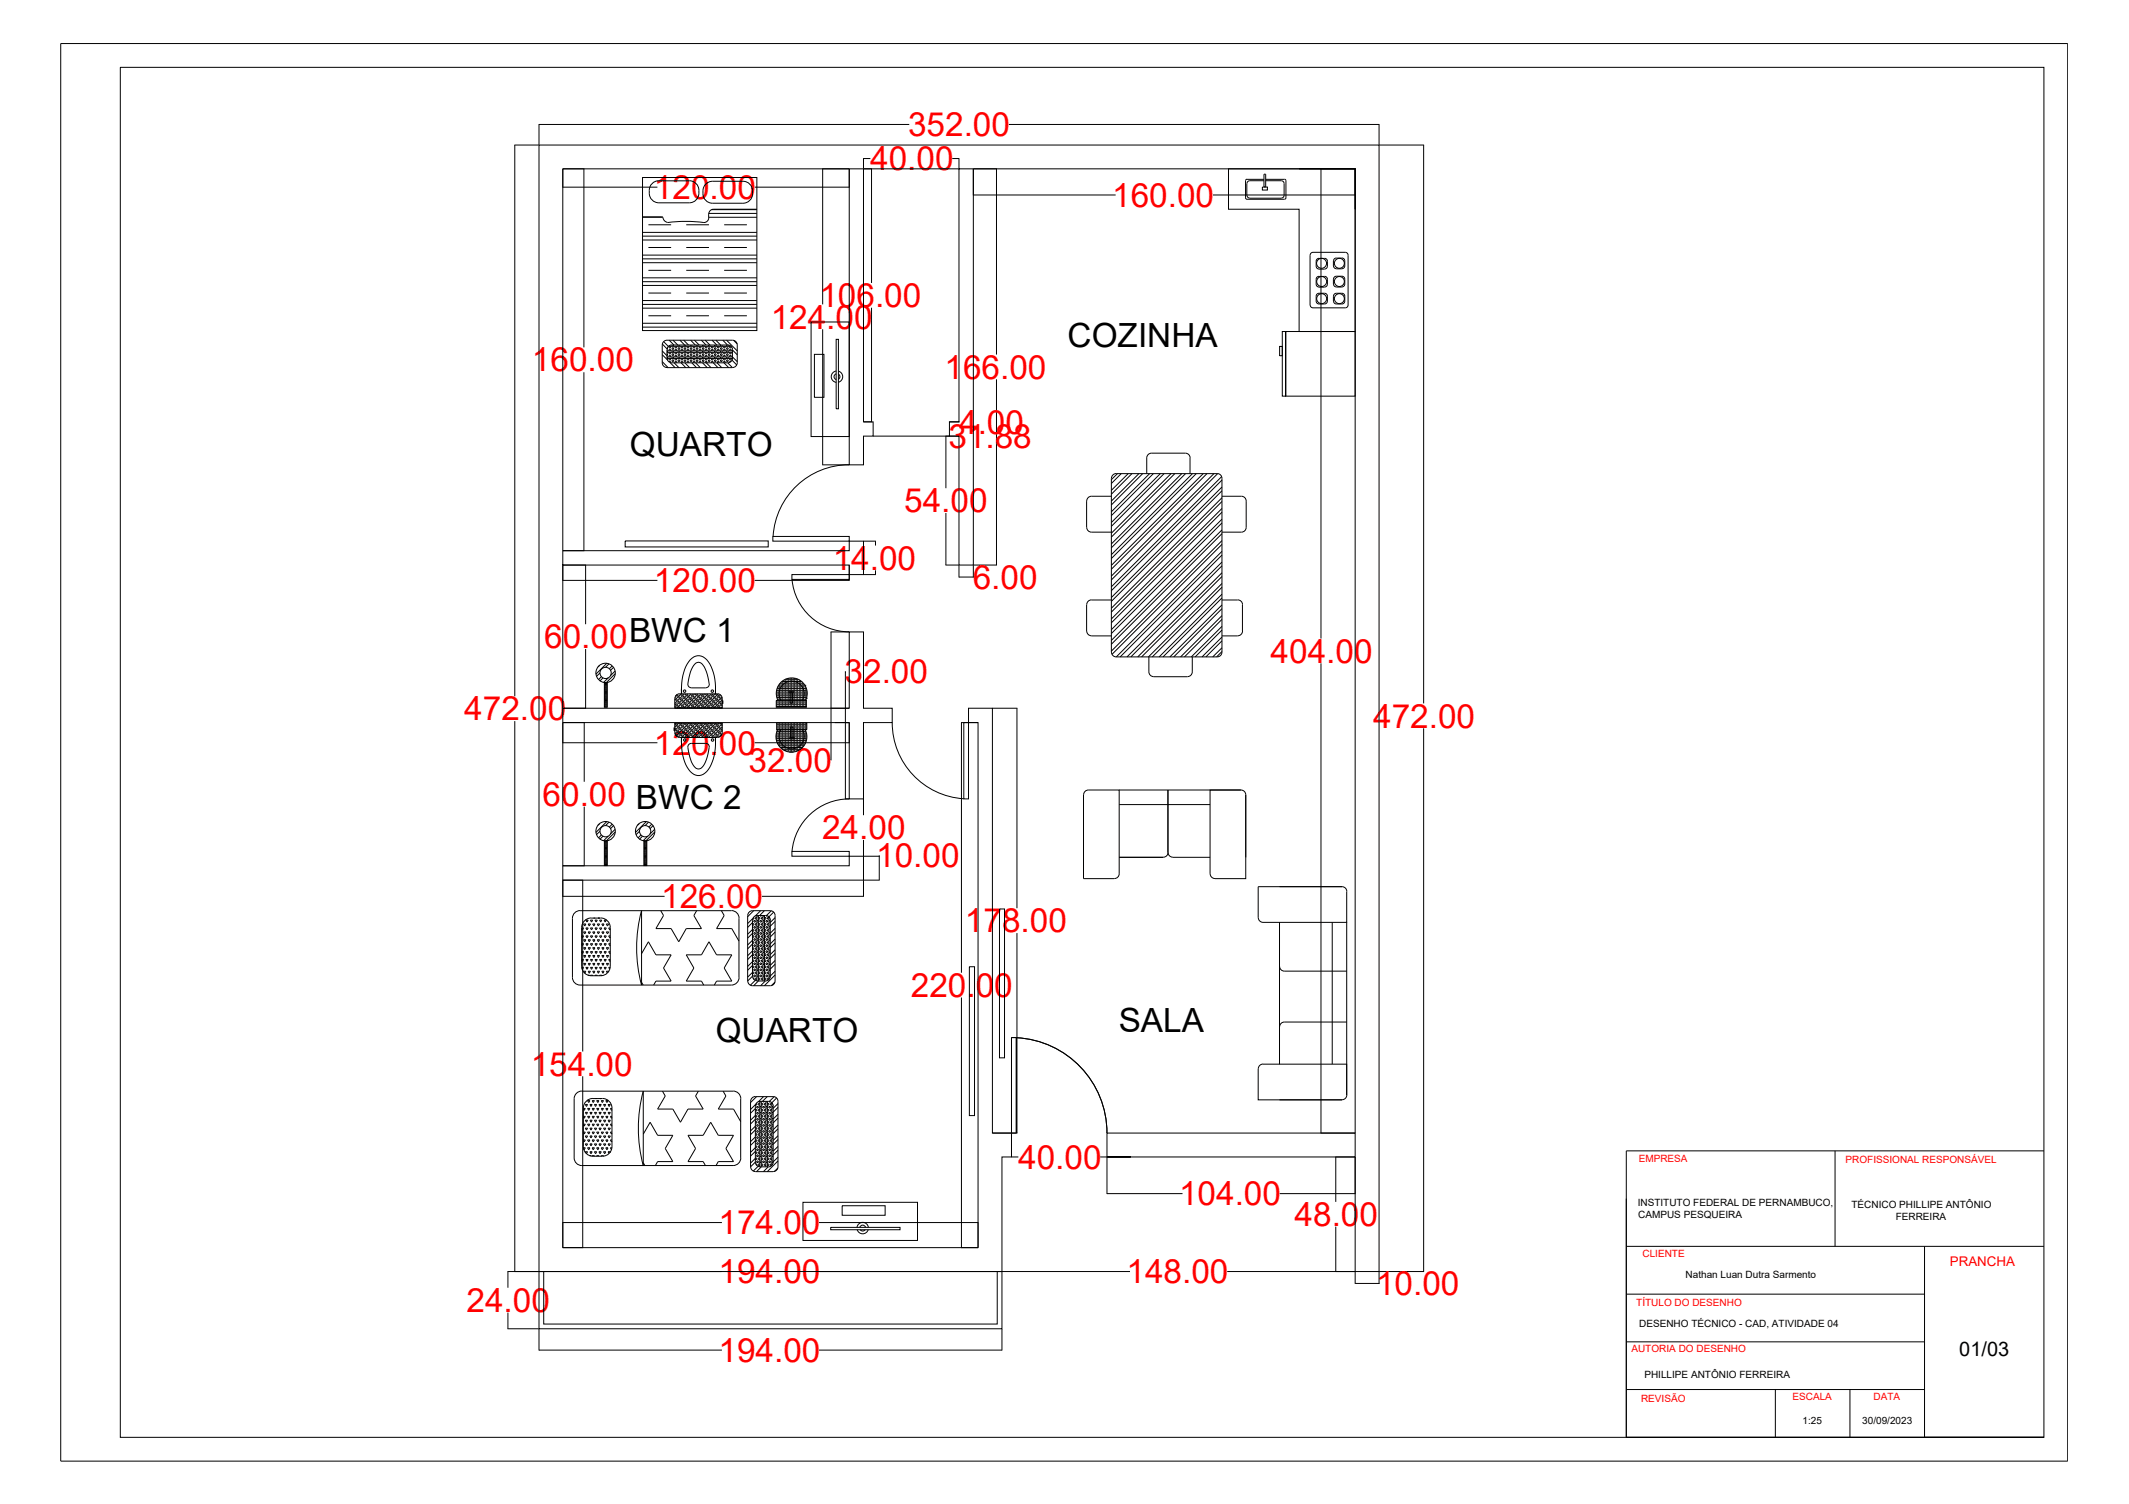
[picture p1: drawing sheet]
<svg xmlns="http://www.w3.org/2000/svg" width="841mm" height="594mm" viewBox="0 0 841 594" stroke-linecap="round" stroke-linejoin="round" font-family="sans-serif">
<defs><g id="words">
<g font-size="13.2" fill="#f00">
<text x="358.7" y="53.8">352.00</text>
<text x="343.7" y="67.2">40.00</text>
<text x="258.3" y="78.6">120.00</text>
<text x="439.4" y="81.6">160.00</text>
<text x="323.7" y="121.3">106.00</text>
<text x="304.4" y="129.8">124.00</text>
<text x="210.1" y="146.7">160.00</text>
<text x="373.1" y="149.6">166.00</text>
<text x="378.9" y="171.3">4.00</text>
<text x="374.6" y="176.9">31.88</text>
<text x="357.2" y="202.4">54.00</text>
<text x="329" y="225">14.00</text>
<text x="258.3" y="233.9">120.00</text>
<text x="384.2" y="232.6">6.00</text>
<text x="215" y="256.1">60.00BWC 1</text>
<text x="501.9" y="261.8">404.00</text>
<text x="333.7" y="269.9">32.00</text>
<text x="183.4" y="284.6">472.00</text>
<text x="542.4" y="287.4">472.00</text>
<text x="258.3" y="298">120.00</text>
<text x="295.7" y="304.8">32.00</text>
<text x="214.4" y="318.3">60.00 BWC 2</text>
<text x="324.8" y="331.5">24.00</text>
<text x="346.1" y="342.7">10.00</text>
<text x="261.2" y="358.7">126.00</text>
<text x="381.2" y="368.3">178.00</text>
<text x="359.8" y="393.8">220.00</text>
<text x="209.7" y="424.9">154.00</text>
<text x="402.2" y="461.6">40.00</text>
<text x="465.8" y="476.1">104.00</text>
<text x="511.4" y="484.3">48.00</text>
<text x="283.8" y="487.5">174.00</text>
<text x="283.8" y="506.9">194.00</text>
<text x="445" y="506.9">148.00</text>
<text x="543.6" y="511.6">10.00</text>
<text x="184.3" y="518.2">24.00</text>
<text x="283.8" y="537.9">194.00</text>
</g>
<g font-size="13.2">
<text x="421.8" y="137.2">COZINHA</text>
<text x="248.9" y="180.1">QUARTO</text>
<text x="441.9" y="407.7">SALA</text>
<text x="282.7" y="411.5">QUARTO</text>
</g>
<text font-size="7.9" x="774" y="535.8">01/03</text>
<text font-size="5.3" fill="#f00" x="770.2" y="500.1">PRANCHA</text>
<g font-size="4" fill="#f00">
<text x="647.3" y="458.8">EMPRESA</text>
<text x="729.1" y="459.5">PROFISSIONAL RESPONSÁVEL</text>
<text x="648.8" y="496.5">CLIENTE</text>
<text x="646.4" y="516.1">TÍTULO DO DESENHO</text>
<text x="644.5" y="534.2">AUTORIA DO DESENHO</text>
<text x="648.3" y="553.6">REVISÃO</text>
<text x="708.1" y="553.1">ESCALA</text>
<text x="740.1" y="553">DATA</text>
</g>
<g font-size="4">
<text x="647" y="476.3">INSTITUTO FEDERAL DE PERNAMBUCO,</text>
<text x="731.4" y="477">TÉCNICO PHILLIPE ANTÔNIO</text>
<text x="647.1" y="481.1">CAMPUS PESQUEIRA</text>
<text x="748.9" y="481.7">FERREIRA</text>
<text x="665.8" y="504.6">Nathan Luan Dutra Sarmento</text>
<text x="647.5" y="524.1">DESENHO TÉCNICO - CAD, ATIVIDADE 04</text>
<text x="649.6" y="544.3">PHILLIPE ANTÔNIO FERREIRA</text>
<text x="712.1" y="562.5">1:25</text>
<text x="735.7" y="562.5">30/09/2023</text>
</g>
</g></defs>
<!-- layer: 0 -->
<g fill="none" stroke="#000" stroke-width=".4">
<path d="M24 17.2h792.8v559.9h-792.8zM47.5 26.6h759.9v541.1h-759.9zM335.5 66.7h5.6v99.9h3.8v5.7h-3.8v11.3h-5.6zM335.5 66.7h-113.2v150.8M341.1 66.7h37.7v99.9h-3.7v5.7h3.7v50.9h5.7v-156.5h-5.7M384.5 66.7h150.8v380.9M222.3 223.2v-5.7h113.2v-3.7h5.6v13.2h-5.6v-3.8h-113.2v56.6M222.3 285.4v-5.6h113.2v-30.2h5.6v30.2h11.4v5.6h-11.4v30.2h-5.6v-30.2h-5.7M335.5 285.4h-113.2v56.6h113.2v-3.8h5.6v9.5h-118.8v145.1h164.1v-207.4h-3.8v-5.6h9.4v167.8h9.5M222.3 342v5.7M399.6 447.6v9.4h-3.8v45.3M437.3 457h98v-9.4h-98v9.4h9.4"/>
<path d="M535.3 457v45.3h9.5v-445h-331.9v445h1.9v20.7h179.1v-20.7M724.9 454.6v37.7M807.4 454.6h-165v113.1h165M642.4 492.3h165M760.3 492.3v75.4M212.9 502.3h182.9v22.6h-182.9zM642.4 511.2h117.9M642.4 530h117.9M642.4 548.9h117.9M701.3 548.9v18.8M730.8 548.9v18.8"/>
</g>
<!-- layer: COTAS -->
<g fill="none" stroke="#000" stroke-width=".4">
<path d="M203.2 57.3h9.6M203.4 57.3v217.8M212.9 49v8.2M212.9 49.2h146.3M398.5 49.2h146.3M544.8 49v8.2M544.8 57.3h17.8M562.4 57.3v220.5M222.3 66.8v7.3M222.3 73.9h37.4M222.4 66.7h8.4M230.7 66.7v70.5"/>
<path d="M298.1 73.9h37.4M324.8 66.7h10.6M325 66.7v53.5M335.5 66.8v7.3M341.1 62.5v4.1M341.1 62.6h2.7M341.2 66.7h3.3M344.3 66.7v45.1M376.2 62.6h2.6M378.8 62.5v4.1M384.5 66.8v10.4M384.5 77h56.2"/>
<path d="M384.5 66.7h9.4M393.6 66.7v73.4M479.1 77h56.2M521.7 66.7h13.6M521.8 66.7v185.5M535.3 66.8v10.4M325 130.1v53.5M344.3 121.6v45M230.7 147v70.5M393.6 149.8v73.4M341.2 166.6h3.3M344.9 172.1l30.2 .2"/>
<path d="M373.5 172.3h5.3M373.7 172.3v20.5M375 172.1v.1M375.1 166.6h3.9M375.1 166.5v.1M378.8 166.5v.1M324.8 183.6h10.6M222.4 217.5h8.4M341.2 213.8h4.8M345.8 213.8v1.7M373.7 202.6v20.6M222.3 223.2v6.2"/>
<path d="M222.3 229.2h37.4M222.4 223.2h9.1M231.3 223.2v23.4M298.1 229.2h37.4M335.5 223.2v6.2M341.2 227h4.8M345.8 225.3v1.7M373.5 223.2h5.3M378.8 227.9h5.9M378.8 223.2v4.9M384.5 223.2v4.9M384.5 223.2h9.4"/>
<path d="M231.3 256.4v23.4M328.1 249.6h7.3M328.3 249.6l-.2 50.6M222.4 279.8h9.1M328.1 279.8h7.3M334.1 265.3l-.1 50.3M392.1 279.8h9.8M401.7 279.8v78.9M521.8 262v185.6M203.4 284.8v217.5M222.3 285.5v8.1M222.3 293.4h37.4"/>
<path d="M222.4 285.4h8.6M230.8 285.4v23.4M298.1 293.4h37.4M333.8 285.4h1.6M335.5 285.5v8.1M379.6 285.4h6.7M379.8 285.4v98.8M562.4 287.7v214.6M230.8 318.6v23.4M333.8 315.6h1.6M341.1 315.6v6.4M341.2 315.6h.1"/>
<path d="M341.1 331.8v6.4M341.2 338.2h6.3M347.5 338l-.2 9.7M222.3 347.7v6.5M222.3 354h40.2M222.4 342h8.6M222.4 347.7h8M230.2 347.7v67.6M300.9 354h40.2M341.1 347.7v6.5M341.2 347.7h6.3M401.7 368.6v79"/>
<path d="M379.8 394v98.8M230.2 425.1v67.7M392.1 447.6h9.8M399.6 456.8v.1M399.6 457h2.7M434.6 457h2.7v14.6M437.3 456.8v.1M521.7 447.6h13.6M527.5 457h7.8M527.7 457v17.7M535.3 457v14.6M437.3 471.5h29.8"/>
<path d="M505.5 471.5h29.8M222.3 482.7v10.1M222.3 482.9h62.9M222.4 492.8h8M323.5 482.9h62.9M386.4 482.7l-.1 10.1h-6.7M527.7 484.5v17.8M200.5 502.3h84.7M200.6 502.3v6.3M200.6 518.5v6.4M212.9 502.1v.1M323.5 502.3h122.9"/>
<path d="M395.8 502.1v.1M484.8 502.3h50.5v4.8M535.3 507h9.6M535.3 502.1v.1M544.8 502.3v4.8M544.8 502.3h17.8M200.5 524.9h12.3M212.9 524.9v8.6M212.9 533.3h72.3M323.5 533.3h72.3M395.8 524.9v8.6"/>
</g>
<!-- layer: DOORS AND WINDOWS -->
<path d="M335.5 183.6a30.2 30.2 0 0 0-30.1 28.2M305.3 211.9h30.2v1.9h-30.2zM312.8 227h22.7v1.9h-22.7zM312.9 228.8a22.7 22.7 0 0 0 22.6 20.8M352.5 285.4a30.2 30.2 0 0 0 28.2 30.1M380.7 285.4h1.9v30.2h-1.9zM335.5 315.6a22.7 22.7 0 0 0-22.6 20.7M312.8 336.3h22.7v1.9h-22.7zM401.5 409.9a37.7 37.7 0 0 1 35.8 37.6M401.5 409.8h-1.9v37.8M401.5 409.8v37.8" fill="none" stroke="#000" stroke-width=".4"/>
<!-- layer: APPLIENCES -->
<g fill="none" stroke="#000" stroke-width=".4">
<path d="M253.8 70.1h45.2v60.5h-45.2zM257.6 72.5l1.2-.8 1.5-.3h12a4.5 4.5 0 0 1 3.9 3.7 4.5 4.5 0 0 1-2.4 4.7l-1.5 .3h-12a4.4 4.4 0 0 1-3.2-7zM277.7 75.4a4 4 0 0 0 3.8 4.9h12a3.9 3.9 0 0 0 3.8-4.9M277.7 75.4a3.8 3.8 0 0 1 3.8-3.8h12a3.8 3.8 0 0 1 3.8 3.8M492.5 72.5v4.6M492.6 77.1l.2 .7 .9 .4M493.7 78.3h12.4M498.7 73.9h2v1.2h-2zM499.3 71.4h-6l-.5 .4-.2 .7M499.3 70.8h-6.7l-.5 .3-.1 7 .3 .5 15.1 .1 .5-.3 .1-7-.3-.5-7.7-.1M499.3 68.8h.7v5h-.7zM500 71.4h6.1l.9 .4 .3 5.3-.3 .7-.9 .4"/>
<path d="M513.2 66.7h22.1v64.3h-22.1v-48.4h-27.9v-15.9h50v15.9M253.8 85.7h7.7l.4 .3M253.8 85.8h8M253.8 94.8h45.2M253.8 93.3h45.2M253.8 91.8h45.2M256.1 88.8h9M256.1 97.8h9M261.9 86l.6 1.2 1.2 .7M271.1 88.8h9M271.1 97.8h9M279.9 85.8h19.1"/>
<path d="M279.9 84.3h19.1M281.1 82.8h17.9M286.1 88.8h8.9M286.1 97.8h8.9M299 82.6h-17.1l-1.4 .6a3.7 3.7 0 0 0-.6 3.3l-.5 .8a2.39 2.39 0 0 1-2.5 .5l-7.2-.4-6 .5M253.8 103.8h45.2M253.8 112.7h45.2M253.8 102.2h45.2M253.8 111.3h45.2M253.8 100.8h45.2M253.8 109.7h45.2M253.8 118.7h45.2"/>
<path d="M256.1 106.8h9M256.1 115.8h9M271.1 106.8h9M271.1 115.8h9M286.1 106.8h8.9M286.1 115.8h8.9M517.5 100.8v19.7M517.6 100.8l.2-.7 .9-.4h12.7l.9 .4 .2 .7v19.7l-.2 .6-.9 .5h-12.7l-.9-.5-.2-.6M519.9 117l.2-.7 .9-.5 2.6 .1 .6 .4 .2 .7M519.9 118.9l.2 .7 .9 .5 2.6-.1 .6-.4 .2-.7M519.9 117v2M521 106.3h2.2"/>
<path d="M521 102.1h2.2M521 113.4h2.2M521 109.2h2.2M521 102l-.9 .5-.2 .7 .1 2.3 .4 .6 .6 .2M521 109.1l-.9 .5-.2 .7 .1 2.3 .4 .6 .6 .2M523.2 102l.7 .3 .5 .9-.1 2.3-.4 .6-.7 .2M523.2 109.1l.7 .3 .5 .9-.1 2.3-.4 .6-.7 .2M524.4 117v2M526.7 112.2l.1-2.3 .4-.6 .7-.2 2.9 .2 .4 .9v2M526.7 105l.1-2.3 .4-.6 2.9-.2 .7 .2 .4 .6v2.3M526.7 117v2M526.8 117l.2-.7 .9-.5 2.6 .1 .5 .4 .2 .7"/>
<path d="M526.8 118.9l.2 .7 .9 .5 2.6-.1 .5-.4 .2-.7M526.8 112.2l.2 .7 .9 .5 2.6-.1 .5-.4 .2-.7M526.8 105l.2 .7 .9 .5 2.6-.1 .5-.4 .2-.7M531.2 117v2M253.8 121.7h45.2M253.8 120.2h45.2M253.8 129.2h45.2M253.8 127.7h45.2M256.1 124.7h9M261.6 138.6l1.9 1.9M261.6 135.9l1.9 1.9M262.2 134.9l1.8 1.9"/>
<path d="M262.2 134.9l1.3-.5h26.4l.8 .5 .5 .9v8l-.9 1.1-.9 .3-26.4-.1-1.1-.9-.3-.9v-7zM263.5 139.2h25.8M263.5 138.6h25.8M263.5 139.8h.2v.6h-.2M263.6 137.4h.1M263.7 137.4l-.2 .6M263.7 138.6v.6M264.1 136.8h24.6M264.1 136.8l1.3-.6 22.6 .1 .8 .5 .5 .8v4.3l-.9 1.2-.9 .2-22.6-.1-.8-.4-.6-1.4v-3.3zM264.3 136.8v.6h.6v-.6M264.3 138.6v-.6h.6v.6M264.3 139.2v.6h.6v-.6"/>
<path d="M264.4 134.4l1.8 1.9M265.5 137.4h.6v.6h-.6zM265.5 139.8h.6v.6h-.6zM265.5 136.3v.5M265.5 138.6v.6M265.8 134.4l1.9 1.9M266.1 136.3v.5M266.1 138.6v.6M266.7 136.8v.6h.6v-.6M266.7 138.6v-.6h.6v.6M266.7 139.2v.6h.6v-.6M267.9 137.4h.6v.6h-.6z"/>
<path d="M267.9 139.8h.6v.6h-.6zM267.9 136.3v.5M267.9 138.6v.6M268.5 136.3v.5M268.5 138.6v.6M268.6 134.4l1.9 1.9M269.1 136.8v.6h.6v-.6M269.1 138.6v-.6h.6v.6M269.1 139.2v.6h.6v-.6M270.1 134.4l1.9 1.9M270.3 137.4h.6v.6h-.6zM270.3 139.8h.6v.6h-.6z"/>
<path d="M270.3 136.3v.5M270.3 138.6v.6M270.9 136.3v.5M270.9 138.6v.6M271.1 124.7h9M271.5 136.8v.6h.6v-.6M271.5 138.6v-.6h.6v.6M271.5 139.2v.6h.6v-.6M272.7 137.4h.6v.6h-.6zM272.7 139.8h.6v.6h-.6zM272.7 136.3v.5M272.7 138.6v.6"/>
<path d="M272.8 134.4l1.9 1.9M273.3 136.3v.5M273.3 138.6v.6M273.9 136.8v.6h.6v-.6M273.9 138.6v-.6h.6v.6M273.9 139.2v.6h.6v-.6M274.3 134.4l1.9 1.9M275.1 137.4h.6v.6h-.6zM275.1 139.8h.6v.6h-.6zM275.1 136.3v.5M275.1 138.6v.6M275.7 136.3v.5"/>
<path d="M275.7 138.6v.6M276.3 136.8v.6h.6v-.6M276.3 138.6v-.6h.6v.6M276.3 139.2v.6h.6v-.6M277.1 134.4l1.8 1.9M277.5 137.4h.6v.6h-.6zM277.5 139.8h.6v.6h-.6zM277.5 136.3v.5M277.5 138.6v.6M278.1 136.3v.5M278.1 138.6v.6M278.5 134.4l1.9 1.9v.5"/>
<path d="M278.7 136.8v.6h.6v-.6M278.7 138.6v-.6h.6v.6M278.7 139.2v.6h.6v-.6M279.9 137.4h.5v.6h-.5zM279.9 139.8h.5v.6h-.5zM279.9 136.3v.5M279.9 138.6v.6M280.4 138.6v.6M281.1 136.8v.6h.6v-.6M281.1 138.6v-.6h.6v.6M281.1 139.2v.6h.6v-.6M281.3 134.4l1.9 1.9"/>
<path d="M282.3 137.4h.6v.6h-.6zM282.3 139.8h.6v.6h-.6zM282.3 136.3v.5M282.3 138.6v.6M282.8 134.4l1.9 1.9M282.9 136.3v.5M282.9 138.6v.6M283.4 136.8v.6h.6v-.6M283.4 138.6v-.6h.6v.6M283.4 139.2v.6h.6v-.6M284.6 137.4h.7v.6h-.7zM284.6 139.8h.7v.6h-.7z"/>
<path d="M284.6 136.3v.5M284.6 138.6v.6M285.3 136.3v.5M285.3 138.6v.6M285.5 134.4l1.9 1.9M285.9 136.8v.6h.6v-.6M285.9 138.6v-.6h.6v.6M285.9 139.2v.6h.6v-.6M286.1 124.7h8.9M287 134.4l4.2 4.2M287 137.4h.6v.6h-.6zM287 139.8h.6v.6h-.6z"/>
<path d="M287 136.3v.5M287 138.6v.6M287.6 136.3v.5M287.6 138.6v.6M288.2 136.8v.6h.6v-.5M288.2 138.6v-.6h.6v.6M288.2 139.2v.6h.6v-.6M289.3 138.2l1.9 1.9M289.8 134.4l1.4 1.4M320.4 127.2h15.1v45.2h-15.1zM321.7 140h3.8v16.9h-3.8zM330.3 134h.9v27.5h-.9z"/>
<path d="M505.5 136.8h1v3.7h-1zM506.5 131h1.4v25.5h-1.4zM507.9 131h27.4v25.5h-27.4zM507.9 131h.1M507.9 131v25.5v-25.5M261.6 142.8l2.3 2.4M261.6 140.1l2 2M263.5 141h25.8l1.9 1.8M263.5 141.6h25.8M263.6 142.2h.1M263.7 141v.6M263.7 142.2v.1"/>
<path d="M264.3 141v-.6h.6v.6M264.3 141.6v.6h.6v-.6M264.3 143v-.2h.6v.5M264.7 143.2l2 2M265.5 142.2h.6v.6h-.6zM265.5 141v.6M266.1 141v.6M266.3 143.3l1.9 1.9M266.7 141v-.6h.6v.6M266.7 141.6v.6h.6v-.6M266.7 143.3v-.5h.6v.5M267.9 142.2h.6v.6h-.6z"/>
<path d="M267.9 141v.6M268.5 141v.6M269.1 143.3l1.8 1.9M269.1 141v-.6h.6v.6M269.1 141.6v.6h.6v-.6M269.1 143.3v-.5h.6v.5M270.3 142.2h.6v.6h-.6zM270.3 141v.6M270.5 143.3l1.9 1.9M270.9 141v.6M271.5 141v-.6h.6v.6M271.5 141.6v.6h.6v-.6"/>
<path d="M271.5 143.3v-.5h.6v.5M272.7 142.2h.6v.6h-.6zM272.7 141v.6M273.3 143.3l1.9 1.9M273.3 141v.6M273.9 141v-.6h.6v.6M273.9 141.6v.6h.6v-.6M273.9 143.3v-.5h.6v.5M274.8 143.3l1.8 1.9M275.1 142.2h.6v.6h-.6zM275.1 141v.6M275.7 141v.6"/>
<path d="M276.3 141v-.6h.6v.6M276.3 141.6v.6h.6v-.6M276.3 143.3v-.5h.6v.5M277.5 142.2h.6v.6h-.6zM277.5 141v.6M277.5 143.3l1.9 1.9M278.1 141v.6M278.7 141v-.6h.6v.6M278.7 141.6v.6h.6v-.6M278.7 143.3v-.5h.6v.5M279 143.3l1.9 1.9M279.9 142.2h.5v.6h-.5z"/>
<path d="M279.9 141v.6M280.4 141v.6M281.1 141v-.6h.6v.6M281.1 141.6v.6h.6v-.6M281.1 143.3v-.5h.6v.5M281.8 143.3l1.8 1.9M282.3 142.2h.6v.6h-.6zM282.3 141v.6M282.9 141v.6M283.2 143.3l1.9 1.9M283.4 141v-.6h.6v.6M283.4 141.6v.6h.6v-.6"/>
<path d="M283.4 143.3v-.5h.6v.5M284.6 142.2h.7v.6h-.7zM284.6 141v.6M285.3 141v.6M285.9 141v-.6h.6v.6M285.9 141.6v.6h.6v-.6M285.9 143.3v-.5h.6v.5M286 143.3l1.9 1.9M287 142.2h.6v.6h-.6zM287 141v.6M287.5 143.3l1.8 1.9M287.6 141v.6"/>
<path d="M288.2 141v-.6h.6v.6M288.2 141.6v.6h.6v-.6M288.8 142.8h-.6v.3M289.2 142.3l1.8 1.9M330.3 146.5a2.26 2.26 0 0 0-1.9 2.3 2.26 2.26 0 0 0 1.9 2.2M330.3 147.7a1.16 1.16 0 0 0-.8 1.1 1.16 1.16 0 0 0 .8 1.1M331.2 147.8a1.16 1.16 0 0 1 0 2M331.2 146.6a2.26 2.26 0 0 1 1.7 2.2 2.26 2.26 0 0 1-1.7 2.2M429.2 197.9v10.4M439 196l-8.3 .1-1.2 .9-.2 .9M439 188.9v68.7M439.1 188.9l.5-1.3 1.3-.5 39.9-.1 1 .3 .7 .7 .2 .9v68.7"/>
<path d="M441.4 187.1l-2.4 2.4M442.9 187.1l-3.9 3.9M445.7 187.1l-6.7 6.6M447.2 187.1l-8.2 8.1M449.9 187.1l-10.9 10.8M451.4 187.1l-12.4 12.3M454.1 187.1l-15.1 15.1M455.6 187.1l-16.6 16.6M458.4 187.1l-19.4 19.3M459.9 187.1l-20.9 20.8M462.6 187.1l-23.6 23.5M464.1 187.1l-25.1 25"/>
<path d="M466.8 187.1l-27.8 27.8M468.3 187.1l-29.3 29.3M470.1 180.9v6.2M470.1 180.9l-.5-1.3-1.4-.6-13.8 .1-.9 .5-.4 .8-.1 6.7M471.1 187.1l-32.1 32M472.6 187.1l-33.6 33.5M475.3 187.1l-36.3 36.2M476.8 187.1l-37.8 37.7M479.5 187.1l-40.5 40.5M481 187.1l-42 42M482.6 188.3l-43.6 43.5M482.7 189.6l-43.7 43.7"/>
<path d="M482.7 193.9l-43.7 43.6M482.7 198.1l-43.7 43.7M482.7 192.4l-43.7 43.6M482.7 196.6l-43.7 43.7M482.7 196h7.7M490.4 196l.9 .3 .9 1.1 .1 10.9M247 213.7h56.5v2.3h-56.5zM429.3 208.3l.2 1 1.2 .8 8.3 .1M482.7 202.3l-43.7 43.7M482.7 206.6l-43.7 43.6M482.7 210.8l-43.7 43.7M482.7 215l-43.4 43.5"/>
<path d="M482.7 219.3l-40.2 40.2M482.7 200.8l-43.7 43.7M482.7 205.1l-43.7 43.6M482.7 209.3l-43.7 43.7M482.7 213.5l-43.7 43.7M482.7 217.8l-41.7 41.7M482.7 210.2h7.7M492.3 208.3l-.6 1.3-1.3 .6M429.2 238.9v10.4M431.2 237h7.8M431.2 237l-1.4 .5-.5 1.3M482.7 223.5l-36 36"/>
<path d="M482.7 227.7l-31.7 31.8M482.7 232l-27.5 27.5M482.7 236.2l-23.3 23.3M482.7 222l-37.5 37.5M482.7 226.2l-33.3 33.3M482.7 230.5l-29 29M482.7 234.7l-24.8 24.8M482.7 238.9l-20.6 20.6M482.7 237h6.2M489 237l1.3 .5 .5 1.3M490.8 238.9v10.4l-.2 .9-.7 .7-.9 .2-6.3 .1M429.3 249.3l.2 .9 1.2 .9 8.3 .1"/>
<path d="M439.1 257.6l.5 1.3 1.4 .6M453.8 259.5l.1 6.4 .9 1.1 .9 .3M471 259.5l-.1 6.4-.8 1.1-1 .3M482.7 257.6l-.5 1.3-1.4 .6h-39.9M482.7 240.4l-19 19.1M482.7 244.7l-14.8 14.8M482.7 248.9l-10.6 10.6M482.7 253.1l-6.3 6.4M482.7 257.4l-2.1 2.1M482.7 243.2l-16.3 16.3M482.7 247.4l-12.1 12.1M482.7 251.6l-7.9 7.9"/>
<path d="M482.7 255.9l-3.6 3.6M236.8 262.8l-.6 .6M237 265.8l-1.4 1.4M237.6 267.3l-1.2 1.1M238.2 267.8l-1.2 1.2M238.7 269.6h1.2v9.8h-1.2zM238.7 270h1.2M238.7 270.4h1.2M238.7 270.9h1.2M238.7 271.3h1.2M238.7 271.8h1.2M238.7 272.2h1.2"/>
<path d="M238.7 272.6h1.2M238.7 273.1h1.2M238.7 273.6h1.2M238.7 274h1.2M238.7 274.5h1.2M238.7 274.9h1.2M238.7 275.4h1.2M238.7 275.8h1.2M238.7 276.2h1.2M238.7 276.7h1.2M238.7 277.2h1.2M238.7 277.6h1.2"/>
<path d="M238.7 278.1h1.2M238.7 278.5h1.2M238.7 278.9h1.2M238.7 269.8h.8M238.7 270.2h.8M238.7 270.7h.8M238.7 271.1h.8M238.7 271.5h.8M238.7 272h.8M238.7 272.4h.8M238.7 272.9h.8M238.7 273.3h.8"/>
<path d="M238.7 273.8h.8M238.7 274.2h.8M238.7 274.7h.8M238.7 275.1h.8M238.7 275.6h.8M238.7 276h.8M238.7 276.5h.8M238.7 276.9h.8M238.7 277.4h.8M238.7 277.8h.8M238.7 278.3h.8M238.7 278.7h.8"/>
<path d="M238.7 279.2h.8M239.6 269.8h.2M239.6 270.2h.2M239.6 270.7h.2M239.6 271.1h.2M239.6 271.5h.2M239.6 272h.2M239.6 272.4h.2M239.6 272.9h.2M239.6 273.3h.2M239.6 273.8h.2M239.6 274.2h.2"/>
<path d="M239.6 274.7h.2M239.6 275.1h.2M239.6 275.6h.2M239.6 276h.2M239.6 276.5h.2M239.6 276.9h.2M239.6 277.4h.2M239.6 277.8h.2M239.6 278.3h.2M239.6 278.7h.2M239.6 279.2h.2M239.7 262l-4.3 4.3"/>
<path d="M240.3 267.7l-1.9 1.9M240.6 262.2l-1.4 1.4M241.8 263l-1.1 1.2M242.3 263.6l-1.1 1.2M243 265.1l-1.9 1.8M243 266.1l-3.4 3.5M266.6 279.7h18.7M266.6 277.2h.1M266.9 279.5l-.1 .2M267.3 277.8l-.7 .7M267.4 274.4l-.5 .5M267.6 276.2l-.7 .6"/>
<path d="M268 274.5l-.7 .7M268 278.5l-.7 .7M268.3 274.2l15.6-.1 .9 .5 .4 .8 .1 4.3h-18.7v-3.8l.3-.4M268.3 276.8l-.7 .7M268.5 274l-1.3 .6-.6 1.3M268.6 275.2l-.6 .6M268.6 279.2l-.5 .5M268.9 277.5l-.6 .7M269.1 274.1l-2.5 2.4M269.2 272v2.1M269.3 275.8l-.7 .7M269.6 274.2l-.7 .6"/>
<path d="M269.6 278.2l-.7 .6M269.9 276.5l-.6 .7M270.3 274.8l-.7 .7M270.3 278.8l-.7 .7M270.4 274.1l-3.8 3.8M270.6 277.2l-.7 .6M271 275.5l-.7 .7M271 279.5l-.3 .2M271 274.1l-.4 .4M271.3 277.8l-.7 .7M271.6 276.2l-.6 .6M271.7 274.1l-5.1 5.1"/>
<path d="M271.7 270.1a1.44 1.44 0 0 0 1.4 1.6h5.7a1.33 1.33 0 0 0 1.3-1.6 13.4 13.4 0 0 0-3.2-8.2 2.3 2.3 0 0 0-3.3 1.6l-.8 1.8-1.1 4.8M271.9 274.5l-.6 .7M271.9 278.5l-.6 .7M272.3 276.8l-.7 .7M272.4 274.1l-.1 .1M272.6 275.2l-.7 .6M272.6 279.2l-.5 .5M273 277.5l-.7 .7M273 274.1l-5.6 5.6M273.3 275.8l-.7 .7M273.6 274.2l-.6 .6M273.6 278.2l-.6 .6"/>
<path d="M273.9 276.5l-.6 .7M274.3 274.8l-.7 .7M274.3 278.8l-.7 .7M274.4 274.1l-5.6 5.6M274.6 277.2l-.7 .6M274.9 275.5l-.6 .7M274.9 279.5l-.1 .2M275.1 274.1l-.5 .4M275.3 277.8l-.7 .7M275.6 276.2l-.7 .6M275.7 274.1l-5.6 5.6M276 274.5l-.7 .7"/>
<path d="M276 278.5l-.7 .7M276.3 276.8l-.7 .7M276.4 274.1l-.1 .1M276.6 275.2l-.6 .6M276.6 279.2l-.5 .5M276.9 277.5l-.6 .7M277.1 274.1l-5.7 5.6M277.3 275.8l-.7 .7M277.6 274.2l-.7 .6M277.6 278.2l-.7 .6M277.9 276.5l-.6 .7M278.3 274.8l-.7 .7"/>
<path d="M278.3 278.8l-.7 .7M278.4 274.1l-5.6 5.6M278.6 277.2l-.7 .6M279 275.5l-.7 .7M279 279.5l-.2 .2M279 274.1l-.4 .4M279.3 277.8l-.7 .7M279.6 276.2l-.6 .6M279.7 274.1l-5.6 5.6M279.9 274.5l-.6 .7M279.9 278.5l-.6 .7M280.3 276.8l-.7 .7"/>
<path d="M280.4 274.1l-.1 .1M280.6 275.2l-.7 .6M280.6 279.2l-.5 .5M281 277.5l-.7 .7M281 274.1l-5.6 5.6M281.3 275.8l-.7 .7M281.6 274.2l-.6 .6M281.6 278.2l-.6 .6M281.9 276.5l-.6 .7M282.3 274.8l-.7 .7M282.3 278.8l-.7 .7M282.4 274.1l-5.6 5.6"/>
<path d="M282.6 277.2l-.7 .6M282.6 272v2.1a17.5 17.5 0 0 0-4.1-14.1 4.2 4.2 0 0 0-6.4 1.4 19.9 19.9 0 0 0-2.8 12.7M282.9 275.5l-.6 .7M282.9 279.5l-.1 .2M283.1 274.1l-.5 .4M283.3 277.8l-.7 .7M283.6 276.2l-.7 .6M283.7 274.1l-5.6 5.6M284 274.5l-.7 .7M284 278.5l-.7 .7M284.3 276.8l-.7 .7M284.6 275.2l-.6 .6"/>
<path d="M284.6 279.2l-.5 .5M284.6 274.5l-5.2 5.2M284.9 277.5l-.6 .7M285.2 275.3l-4.4 4.4M285.3 275.8l-.7 .7M285.3 276.9h.3v.9h-.3zM285.3 276.5l-3.2 3.2M285.3 277.8l-1.9 1.9M285.3 279.2l-.5 .5M285.3 277.1v.1M285.3 278.5l-.4 .3M306.6 276.7h11.9v2.7h-11.9z"/>
<path d="M306.6 274h.3M306.6 276.7h.3M306.6 277.6h.3M306.6 278.5h.3M306.6 273.4h.3M306.6 274.3h.3M306.6 273.7h12.2M306.6 277.3h11.9M306.6 278.2h11.9M306.6 279.1h11.9M306.6 277h.3M306.6 277.9h.3"/>
<path d="M306.6 278.8h.3M306.7 273.1h.2M306.7 274.6h12.1M306.7 272.8h12.1M306.7 274.9h.2M306.8 275.2h.1M306.8 272.5h.1M306.9 275.5h11.7M307 271.9h11.5M307.2 272.2h.3M307.2 273.1h.3M307.2 274h.3"/>
<path d="M307.2 276.7h.3M307.2 277.6h.3M307.2 278.5h.3M307.2 271.6h.3M307.2 272.5h.3M307.2 273.4h.3M307.2 274.3h.3M307.2 275.2h.3M307.2 276.4h11.3M307.2 276.1h.3M307.2 277h.3M307.2 277.9h.3"/>
<path d="M307.2 278.8h.3M307.2 274.9h.3M307.2 275.8h.3M307.2 271.3h.3M307.3 276.6a6.1 6.1 0 0 1 5.5-8.8 6.1 6.1 0 0 1 5.5 8.8M307.4 271h10.7M307.8 270.4h.3M307.8 271.3h.3M307.8 272.2h.3M307.8 273.1h.3M307.8 274h.3M307.8 276.7h.3"/>
<path d="M307.8 277.6h.3M307.8 278.5h.3M307.8 270.7h.3M307.8 271.6h.3M307.8 272.5h.3M307.8 273.4h.3M307.8 274.3h.3M307.8 275.2h.3M307.8 276.1h.3M307.8 277h.3M307.8 277.9h.3M307.8 278.8h.3"/>
<path d="M307.8 274.9h.3M307.8 275.8h.3M308 270.1h9.5M308.4 270.4h.3M308.4 271.3h.3M308.4 272.2h.3M308.4 273.1h.3M308.4 274h.3M308.4 276.7h.3M308.4 277.6h.3M308.4 278.5h.3M308.4 269.8h.3"/>
<path d="M308.4 270.7h.3M308.4 271.6h.3M308.4 272.5h.3M308.4 273.4h.3M308.4 274.3h.3M308.4 275.2h.3M308.4 276.1h.3M308.4 277h.3M308.4 277.9h.3M308.4 278.8h.3M308.4 274.9h.3M308.4 275.8h.3"/>
<path d="M308.5 276.6a5 5 0 0 1 4.2-7.6 5 5 0 0 1 4.2 7.6M308.5 269.5h.2M308.8 269.2h7.9M309 270.4h.3M309 271.3h.3M309 272.2h.3M309 273.1h.3M309 274h.3M309 276.7h.3M309 277.6h.3M309 278.5h.3M309 269.8h.3"/>
<path d="M309 270.7h.3M309 271.6h.3M309 272.5h.3M309 273.4h.3M309 274.3h.3M309 275.2h.3M309 276.1h.3M309 277h.3M309 277.9h.3M309 278.8h.3M309 269.5h.3M309 274.9h.3"/>
<path d="M309 275.8h.3M309.2 268.9h.1M309.6 270.4h.3M309.6 271.3h.3M309.6 272.2h.3M309.6 273.1h.3M309.6 274h.3M309.6 276.7h.3M309.6 277.6h.3M309.6 278.5h.3M309.6 269.8h.3M309.6 270.7h.3"/>
<path d="M309.6 271.6h.3M309.6 272.5h.3M309.6 273.4h.3M309.6 274.3h.3M309.6 275.2h.3M309.6 268.9h.3M309.6 276.1h.3M309.6 277h.3M309.6 277.9h.3M309.6 278.8h.3M309.6 269.5h.3M309.6 274.9h.3"/>
<path d="M309.6 275.8h.3M309.7 268.6h.2M310.2 270.4h.3M310.2 271.3h.3M310.2 272.2h.3M310.2 273.1h.3M310.2 274h.3M310.2 276.7h.3M310.2 277.6h.3M310.2 278.5h.3M310.2 269.8h.3M310.2 270.7h.3"/>
<path d="M310.2 271.6h.3M310.2 272.5h.3M310.2 273.4h.3M310.2 274.3h.3M310.2 275.2h.3M310.2 268.9h.3M310.2 276.1h.3M310.2 277h.3M310.2 277.9h.3M310.2 278.8h.3M310.2 268.6h.3M310.2 269.5h.3"/>
<path d="M310.2 274.9h.3M310.2 275.8h.3M310.3 268.3h4.9M310.8 270.4h.3M310.8 271.3h.3M310.8 272.2h.3M310.8 273.1h.3M310.8 274h.3M310.8 276.7h.3M310.8 277.6h.3M310.8 278.5h.3M310.8 269.8h.3"/>
<path d="M310.8 270.7h.3M310.8 271.6h.3M310.8 272.5h.3M310.8 273.4h.3M310.8 274.3h.3M310.8 275.2h.3M310.8 268.9h.3M310.8 276.1h.3M310.8 277h.3M310.8 277.9h.3M310.8 278.8h.3M310.8 268.6h.3"/>
<path d="M310.8 269.5h.3M310.8 274.9h.3M310.8 275.8h.3M311.4 270.4h.3M311.4 271.3h.3M311.4 272.2h.3M311.4 273.1h2.1M311.4 274h.3M311.4 276.7h.3M311.4 277.6h.3M311.4 278.5h.3M311.4 269.8h.3"/>
<path d="M311.4 270.7h.3M311.4 271.6h.3M311.4 272.5h.3M311.4 273.4h.3M311.4 274.3h.3M311.4 275.2h.3M311.4 268h.3M311.4 268.9h.3M311.4 276.1h.3M311.4 277h.3M311.4 277.9h.3M311.4 278.8h.3"/>
<path d="M311.4 268.6h.3M311.4 269.5h.3M311.4 274.9h.3M311.4 275.8h.3M311.6 273.5l.1 .1M311.7 273l-.1 .5M312 270.4h.3M312 271.3h.3M312 272.2h.3M312 274h.3M312 276.7h.3M312 277.6h.3"/>
<path d="M312 278.5h.3M312 269.8h.3M312 270.7h.3M312 271.6h.3M312 272.5h.3M312 273.4h.3M312 274.3h.3M312 275.2h.3M312 268h.3M312 268.9h.3M312 276.1h.3M312 277h.3"/>
<path d="M312 277.9h.3M312 278.8h.3M312 268.6h.3M312 269.5h.3M312 274.9h.3M312 275.8h.3M312.1 273.6v4.1h1v-4.1M312.6 270.4h.3M312.6 271.3h.3M312.6 272.2h.3M312.6 274h.3M312.6 276.7h.3"/>
<path d="M312.6 277.6h.3M312.6 278.5h.3M312.6 269.8h.3M312.6 270.7h.3M312.6 271.6h.3M312.6 272.5h.3M312.6 273.4h.3M312.6 274.3h.3M312.6 275.2h.3M312.6 268h.3M312.6 268.9h.3M312.6 276.1h.3"/>
<path d="M312.6 277h.3M312.6 277.9h.3M312.6 278.8h.3M312.6 268.6h.3M312.6 269.5h.3M312.6 274.9h.3M312.6 275.8h.3M313.2 270.4h.3M313.2 271.3h.3M313.2 272.2h.3M313.2 274h.3M313.2 276.7h.3"/>
<path d="M313.2 277.6h.3M313.2 278.5h.3M313.2 269.8h.3M313.2 270.7h.3M313.2 271.6h.3M313.2 272.5h.3M313.2 273.4h.3M313.2 274.3h.3M313.2 275.2h.3M313.2 268h.3M313.2 268.9h.3M313.2 276.1h.3"/>
<path d="M313.2 277h.3M313.2 277.9h.3M313.2 278.8h.3M313.2 268.6h.3M313.2 269.5h.3M313.2 274.9h.3M313.2 275.8h.3M313.4 273v.5M313.5 273.5l-.1 .1M313.8 270.4h.3M313.8 271.3h.3M313.8 272.2h.3"/>
<path d="M313.8 273.1h.3M313.8 274h.3M313.8 276.7h.3M313.8 277.6h.3M313.8 278.5h.3M313.8 269.8h.3M313.8 270.7h.3M313.8 271.6h.3M313.8 272.5h.3M313.8 273.4h.3M313.8 274.3h.3M313.8 275.2h.3"/>
<path d="M313.8 268h.3M313.8 268.9h.3M313.8 276.1h.3M313.8 277h.3M313.8 277.9h.3M313.8 278.8h.3M313.8 268.6h.3M313.8 269.5h.3M313.8 274.9h.3M313.8 275.8h.3M314.4 270.4h.2M314.4 271.3h.2"/>
<path d="M314.4 272.2h.2M314.4 273.1h.2M314.4 274h.2M314.4 276.7h.2M314.4 277.6h.2M314.4 278.5h.2M314.4 269.8h.2M314.4 270.7h.2M314.4 271.6h.2M314.4 272.5h.2M314.4 273.4h.2M314.4 274.3h.2"/>
<path d="M314.4 275.2h.2M314.4 268h.1M314.4 268.9h.2M314.4 276.1h.2M314.4 277h.2M314.4 277.9h.2M314.4 278.8h.2M314.4 268.6h.2M314.4 269.5h.2M314.4 274.9h.2M314.4 275.8h.2M314.9 270.4h.3"/>
<path d="M314.9 271.3h.3M314.9 272.2h.3M314.9 273.1h.3M314.9 274h.3M314.9 276.7h.3M314.9 277.6h.3M314.9 278.5h.3M314.9 269.8h.3M314.9 270.7h.3M314.9 271.6h.3M314.9 272.5h.3M314.9 273.4h.3"/>
<path d="M314.9 274.3h.3M314.9 275.2h.3M314.9 268.9h.3M314.9 276.1h.3M314.9 277h.3M314.9 277.9h.3M314.9 278.8h.3M314.9 268.6h.3M314.9 269.5h.3M314.9 274.9h.3M314.9 275.8h.3M315.6 270.4h.3"/>
<path d="M315.6 271.3h.3M315.6 272.2h.3M315.6 273.1h.3M315.6 274h.3M315.6 276.7h.3M315.6 277.6h.3M315.6 278.5h.3M315.6 269.8h.3M315.6 270.7h.3M315.6 271.6h.3M315.6 272.5h.3M315.6 273.4h.3"/>
<path d="M315.6 274.3h.3M315.6 275.2h.3M315.6 268.9h.3M315.6 276.1h.3M315.6 277h.3M315.6 277.9h.3M315.6 278.8h.3M315.6 268.6h.2M315.6 269.5h.3M315.6 274.9h.3M315.6 275.8h.3M316.2 270.4h.3"/>
<path d="M316.2 271.3h.3M316.2 272.2h.3M316.2 273.1h.3M316.2 274h.3M316.2 276.7h.3M316.2 277.6h.3M316.2 278.5h.3M316.2 269.8h.3M316.2 270.7h.3M316.2 271.6h.3M316.2 272.5h.3M316.2 273.4h.3"/>
<path d="M316.2 274.3h.3M316.2 275.2h.3M316.2 268.9h.1M316.2 276.1h.3M316.2 277h.3M316.2 277.9h.3M316.2 278.8h.3M316.2 269.5h.3M316.2 274.9h.3M316.2 275.8h.3M316.8 270.4h.3M316.8 271.3h.3"/>
<path d="M316.8 272.2h.3M316.8 273.1h.3M316.8 274h.3M316.8 276.7h.3M316.8 277.6h.3M316.8 278.5h.3M316.8 269.8h.3M316.8 270.7h.3M316.8 271.6h.3M316.8 272.5h.3M316.8 273.4h.3M316.8 274.3h.3"/>
<path d="M316.8 275.2h.3M316.8 276.1h.3M316.8 277h.3M316.8 277.9h.3M316.8 278.8h.3M316.8 269.5h.2M316.8 274.9h.3M316.8 275.8h.3M317.4 270.4h.3M317.4 271.3h.3M317.4 272.2h.3M317.4 273.1h.3"/>
<path d="M317.4 274h.3M317.4 276.7h.3M317.4 277.6h.3M317.4 278.5h.3M317.4 270.7h.3M317.4 271.6h.3M317.4 272.5h.3M317.4 273.4h.3M317.4 274.3h.3M317.4 275.2h.3M317.4 276.1h.3M317.4 277h.3"/>
<path d="M317.4 277.9h.3M317.4 278.8h.3M317.4 274.9h.3M317.4 275.8h.3M318 270.7h.1M318 271.3h.2M318 272.2h.2M318 273.1h.2M318 274h.2M318 276.7h.2M318 277.6h.2M318 278.5h.2"/>
<path d="M318 271.6h.2M318 272.5h.2M318 273.4h.2M318 274.3h.2M318 275.2h.2M318 276.1h.2M318 277h.2M318 277.9h.2M318 278.8h.2M318 274.9h.2M318 275.8h.2M318.5 275.8h.1"/>
<path d="M318.5 272.2h.1M318.5 273.1h.3M318.5 274h.3M318.5 272.5h.2M318.5 273.4h.3M318.5 274.3h.3M318.5 275.2h.2M318.5 274.9h.3M455.7 267.3h13.4M266.3 287.5h.3v1h-.3zM266.6 289.4v-3.7h18.7l-.1 4.2-.8 1.1-1 .3M266.6 289.2h.1"/>
<path d="M266.6 289.4l.6 1.3 1.3 .6M266.8 285.7l-.2 .2M266.9 287.5l-.3 .4M267.3 285.8l-.7 .7M267.3 289.8l-.5 .5M267.6 288.2l-.7 .6M268 286.5l-.7 .7M268 290.5l-.6 .5M268.1 285.7l-1.5 1.5M268.3 288.8l-.7 .7M268.6 287.2l-.6 .6M268.6 291.2l14.8 .1"/>
<path d="M268.8 285.7l-.5 .4M268.9 289.5l-.6 .7M269.2 291.3v2M269.3 291.3a17.4 17.4 0 0 0 4.1 14.1 4.2 4.2 0 0 0 6.4-1.4 19.9 19.9 0 0 0 2.8-12.7v2M269.3 287.8l-.7 .7M269.4 285.7l-2.8 2.9M269.6 286.1l-.7 .7M269.6 290.2l-.7 .6M269.9 288.5l-.6 .7M270.1 285.7l-.2 .1M270.3 286.8l-.7 .7M270.3 290.8l-.5 .5"/>
<path d="M270.6 289.2l-.7 .6M270.7 285.7l-4.1 4.1M271 287.5l-.7 .7M271.3 285.8l-.7 .7M271.3 289.8l-.7 .7M271.6 288.2l-.6 .6M271.7 295.2a1.38 1.38 0 0 1 1.4-1.6h5.7a1.34 1.34 0 0 1 1.3 1.6 13.7 13.7 0 0 1-3.2 8.3 2.33 2.33 0 0 1-3.3-1.7l-1.1-2.8-.8-3.8M271.9 286.5l-.6 .7M271.9 290.5l-.6 .7M272.1 285.7l-5 5M272.3 288.8l-.7 .7M272.6 287.2l-.7 .6"/>
<path d="M272.6 291.2l-.1 .1M272.8 285.7l-.5 .4M273 289.5l-.7 .7M273.3 287.8l-.7 .7M273.4 285.7l-5.5 5.5M273.6 286.1l-.6 .7M273.6 290.2l-.6 .6M273.9 288.5l-.6 .7M274.1 285.7l-.2 .1M274.3 286.8l-.7 .7M274.3 290.8l-.5 .5M274.6 289.2l-.7 .6"/>
<path d="M274.8 285.7l-5.7 5.6M274.9 287.5l-.6 .7M275.3 285.8l-.7 .7M275.3 289.8l-.7 .7M275.6 288.2l-.7 .6M276 286.5l-.7 .7M276 290.5l-.7 .7M276.1 285.7l-5.6 5.6M276.3 288.8l-.7 .7M276.6 287.2l-.6 .6M276.6 291.2l-.1 .1M276.8 285.7l-.5 .4"/>
<path d="M276.9 289.5l-.6 .7M277.3 287.8l-.7 .7M277.4 285.7l-5.6 5.6M277.6 286.1l-.7 .7M277.6 290.2l-.7 .6M277.9 288.5l-.6 .7M278.1 285.7l-.2 .1M278.3 286.8l-.7 .7M278.3 290.8l-.5 .5M278.6 289.2l-.7 .6M278.8 285.7l-5.6 5.6M279 287.5l-.7 .7"/>
<path d="M279.3 285.8l-.7 .7M279.3 289.8l-.7 .7M279.6 288.2l-.6 .6M279.9 286.5l-.6 .7M279.9 290.5l-.6 .7M280.1 285.7l-5.6 5.6M280.3 288.8l-.7 .7M280.6 287.2l-.7 .6M280.6 291.2l-.1 .1M280.8 285.7l-.5 .4M281 289.5l-.7 .7M281.3 287.8l-.7 .7"/>
<path d="M281.4 285.7l-5.6 5.6M281.6 286.1l-.6 .7M281.6 290.2l-.6 .6M281.9 288.5l-.6 .7M282.1 285.7l-.2 .1M282.3 286.8l-.7 .7M282.3 290.8l-.5 .5M282.6 289.2l-.7 .6M282.8 285.7l-5.7 5.6M282.9 287.5l-.6 .7M283.3 285.8l-.7 .7M283.3 289.8l-.7 .7"/>
<path d="M283.6 288.2l-.7 .6M284 286.5l-.7 .7M284 290.5l-.7 .7M284.1 285.7l-5.6 5.6M284.3 288.8l-.7 .7M284.6 287.2l-.6 .6M284.8 285.7l-.5 .4M284.9 289.5l-.6 .7M285.2 289.9l-1.3 1.3M285.3 287.8l-.7 .7M285.3 289.2h.1M285.3 285.8l-5.5 5.5"/>
<path d="M285.3 287.2l-4.1 4.1M285.3 288.5l-2.8 2.8M285.3 286.5l-.4 .3M306.5 290.8h12.2M306.6 291.4h.3M306.6 291.6h12.1M306.6 290.5h.3M306.6 290.2h.3M306.6 291.1h.3M306.6 289.9h12M306.6 291.9h.3M306.6 292.2h.3"/>
<path d="M306.7 289.6h.2M306.7 292.5h11.8M306.8 289.3h.1M306.8 285.5h11.9v2.7h-11.9zM306.8 286.3h11.9M306.8 287.2h11.9M306.8 288.1h11.9M306.8 289h11.6M306.8 286h.1M306.8 286.9h.1M306.8 287.8h.1M306.8 288.6h.1"/>
<path d="M306.8 285.7h.1M306.8 286.6h.1M306.8 287.5h.1M306.8 288.3h.1M306.8 292.8h.1M307 293.5h11.2M307.1 288.3a6.1 6.1 0 0 0 5.5 8.8 6.1 6.1 0 0 0 5.5-8.8M307.2 291.4h.3M307.2 286h.3M307.2 286.9h.3M307.2 287.8h.3M307.2 288.6h.3"/>
<path d="M307.2 289.6h.3M307.2 290.5h.3M307.2 292.2h.3M307.2 293.2h.3M307.2 285.7h.3M307.2 286.6h.3M307.2 287.5h.3M307.2 288.3h.3M307.2 289.3h.3M307.2 290.2h.3M307.2 291.1h.3M307.2 291.9h.3"/>
<path d="M307.2 292.8h.3M307.2 293.8h.3M307.3 294.1h.2M307.5 294.4h10.2M307.8 291.4h.3M307.8 286h.3M307.8 286.9h.3M307.8 287.8h.3M307.8 288.6h.3M307.8 289.6h.3M307.8 290.5h.3M307.8 292.2h.3"/>
<path d="M307.8 293.2h.3M307.8 294.1h.3M307.8 285.7h.3M307.8 286.6h.3M307.8 287.5h.3M307.8 288.3h.3M307.8 289.3h.3M307.8 290.2h.3M307.8 291.1h.3M307.8 291.9h.3M307.8 292.8h.3M307.8 293.8h.3"/>
<path d="M307.8 294.7h.3M308 295h.1M308.3 295.2h8.7M308.4 291.4h.3M308.4 286h.3M308.4 286.9h.3M308.4 287.8h.3M308.4 288.6h.3M308.4 289.6h.3M308.4 290.5h.3M308.4 292.2h.3M308.4 293.2h.3"/>
<path d="M308.4 294.1h.3M308.4 295h.3M308.4 285.7h.3M308.4 286.6h.3M308.4 287.5h.3M308.4 288.3h.3M308.4 289.3h.3M308.4 290.2h.3M308.4 291.1h.3M308.4 291.9h.3M308.4 292.8h.3M308.4 293.8h.3"/>
<path d="M308.4 294.7h.3M308.5 288.2a5 5 0 0 0 4.2 7.6 5 5 0 0 0 4.2-7.6M308.6 295.5h.1M309 291.4h.3M309 286h.3M309 286.9h.3M309 287.8h.3M309 288.6h.3M309 289.6h.3M309 290.5h.3M309 292.2h.3M309 293.2h.3"/>
<path d="M309 294.1h.3M309 295h.3M309 295.8h.3M309 285.7h.3M309 286.6h.3M309 287.5h.3M309 288.3h.3M309 289.3h.3M309 290.2h.3M309 291.1h.3M309 291.9h.3M309 292.8h.3"/>
<path d="M309 293.8h.3M309 294.7h.3M309 295.5h.3M309.4 296.1h6.5M309.6 291.4h.3M309.6 286h.3M309.6 286.9h.3M309.6 287.8h.3M309.6 288.6h.3M309.6 289.6h.3M309.6 290.5h.3M309.6 292.2h.3"/>
<path d="M309.6 293.2h.3M309.6 294.1h.3M309.6 295h.3M309.6 295.8h.3M309.6 285.7h.3M309.6 286.6h.3M309.6 287.5h.3M309.6 288.3h.3M309.6 289.3h.3M309.6 290.2h.3M309.6 291.1h.3M309.6 291.9h.3"/>
<path d="M309.6 292.8h.3M309.6 293.8h.3M309.6 294.7h.3M309.6 295.5h.3M309.9 296.4h.1M310.2 291.4h.3M310.2 286h.3M310.2 286.9h.3M310.2 287.8h.3M310.2 288.6h.3M310.2 289.6h.3M310.2 290.5h.3"/>
<path d="M310.2 292.2h.3M310.2 293.2h.3M310.2 294.1h.3M310.2 295h.3M310.2 295.8h.3M310.2 285.7h.3M310.2 286.6h.3M310.2 287.5h.3M310.2 288.3h.3M310.2 289.3h.3M310.2 290.2h.3M310.2 291.1h.3"/>
<path d="M310.2 291.9h.3M310.2 292.8h.3M310.2 293.8h.3M310.2 294.7h.3M310.2 295.5h.3M310.2 296.4h.3M310.8 291.4h.3M310.8 286h.3M310.8 286.9h.3M310.8 287.8h.3M310.8 288.6h.3M310.8 289.6h.3"/>
<path d="M310.8 290.5h.3M310.8 292.2h.3M310.8 293.2h.3M310.8 294.1h.3M310.8 295h.3M310.8 295.8h.3M310.8 296.7h.3M310.8 285.7h.3M310.8 286.6h.3M310.8 287.5h.3M310.8 288.3h.3M310.8 289.3h.3"/>
<path d="M310.8 290.2h.3M310.8 291.1h.3M310.8 291.9h.3M310.8 292.8h.3M310.8 293.8h.3M310.8 294.7h.3M310.8 295.5h.3M310.8 296.4h.3M311.4 291.4h.3M311.4 286h.3M311.4 286.9h.3M311.4 287.8h.3"/>
<path d="M311.4 288.6h.3M311.4 289.6h.3M311.4 290.5h.3M311.4 292.2h.3M311.4 293.2h.3M311.4 294.1h.3M311.4 295h.3M311.4 295.8h.3M311.4 296.7h.3M311.4 285.7h.3M311.4 286.6h.3M311.4 287.5h.3"/>
<path d="M311.4 288.3h.3M311.4 289.3h.3M311.4 290.2h.3M311.4 291.1h.3M311.4 291.9h.3M311.4 292.8h.3M311.4 293.8h.3M311.4 294.7h.3M311.4 295.5h.3M311.4 296.4h.3M311.8 297h1.7M311.9 291.4l.1 .4"/>
<path d="M312 291.4h.3M312 286h.3M312 286.9h.3M312 287.8h.3M312 288.6h.3M312 289.6h.3M312 290.5h.3M312 292.2h.3M312 293.2h.3M312 294.1h.3M312 295h.3M312 295.8h.3"/>
<path d="M312 296.7h.3M312 285.7h.3M312 286.6h.3M312 287.5h.3M312 288.3h.3M312 289.3h.3M312 290.2h.3M312 291.1h.3M312 291.9h.3M312 292.8h.3M312 293.8h.3M312 294.7h.3"/>
<path d="M312 295.5h.3M312 296.4h.3M312 291.3h1.8M312 291.2l-.1 .1M312.3 291.3v-4.1h1v4.1M312.6 291.4h.3M312.6 286h.3M312.6 286.9h.3M312.6 287.8h.3M312.6 288.6h.3M312.6 289.6h.3M312.6 290.5h.3"/>
<path d="M312.6 292.2h.3M312.6 293.2h.3M312.6 294.1h.3M312.6 295h.3M312.6 295.8h.3M312.6 296.7h.3M312.6 285.7h.3M312.6 286.6h.3M312.6 287.5h.3M312.6 288.3h.3M312.6 289.3h.3M312.6 290.2h.3"/>
<path d="M312.6 291.1h.3M312.6 291.9h.3M312.6 292.8h.3M312.6 293.8h.3M312.6 294.7h.3M312.6 295.5h.3M312.6 296.4h.3M313.2 291.4h.3M313.2 286h.3M313.2 286.9h.3M313.2 287.8h.3M313.2 288.6h.3"/>
<path d="M313.2 289.6h.3M313.2 290.5h.3M313.2 292.2h.3M313.2 293.2h.3M313.2 294.1h.3M313.2 295h.3M313.2 295.8h.3M313.2 296.7h.3M313.2 285.7h.3M313.2 286.6h.3M313.2 287.5h.3M313.2 288.3h.3"/>
<path d="M313.2 289.3h.3M313.2 290.2h.3M313.2 291.1h.3M313.2 291.9h.3M313.2 292.8h.3M313.2 293.8h.3M313.2 294.7h.3M313.2 295.5h.3M313.2 296.4h.3M313.7 291.4v.4l-1.7 .1M313.8 291.4h.3M313.8 286h.3"/>
<path d="M313.8 286.9h.3M313.8 287.8h.3M313.8 288.6h.3M313.8 289.6h.3M313.8 290.5h.3M313.8 292.2h.3M313.8 293.2h.3M313.8 294.1h.3M313.8 295h.3M313.8 295.8h.3M313.8 296.7h.3M313.8 285.7h.3"/>
<path d="M313.8 286.6h.3M313.8 287.5h.3M313.8 288.3h.3M313.8 289.3h.3M313.8 290.2h.3M313.8 291.1h.3M313.8 291.9h.3M313.8 292.8h.3M313.8 293.8h.3M313.8 294.7h.3M313.8 295.5h.3M313.8 296.4h.3"/>
<path d="M314.4 291.4h.2M314.4 286h.2M314.4 286.9h.2M314.4 287.8h.2M314.4 288.6h.2M314.4 289.6h.2M314.4 290.5h.2M314.4 292.2h.2M314.4 293.2h.2M314.4 294.1h.2M314.4 295h.2M314.4 295.8h.2"/>
<path d="M314.4 296.7h.2M314.4 285.7h.2M314.4 286.6h.2M314.4 287.5h.2M314.4 288.3h.2M314.4 289.3h.2M314.4 290.2h.2M314.4 291.1h.2M314.4 291.9h.2M314.4 292.8h.2M314.4 293.8h.2M314.4 294.7h.2"/>
<path d="M314.4 295.5h.2M314.4 296.4h.2M314.9 291.4h.3M314.9 286h.3M314.9 286.9h.3M314.9 287.8h.3M314.9 288.6h.3M314.9 289.6h.3M314.9 290.5h.3M314.9 292.2h.3M314.9 293.2h.3M314.9 294.1h.3"/>
<path d="M314.9 295h.3M314.9 295.8h.3M314.9 285.7h.3M314.9 286.6h.3M314.9 287.5h.3M314.9 288.3h.3M314.9 289.3h.3M314.9 290.2h.3M314.9 291.1h.3M314.9 291.9h.3M314.9 292.8h.3M314.9 293.8h.3"/>
<path d="M314.9 294.7h.3M314.9 295.5h.3M314.9 296.4h.3M315.6 291.4h.3M315.6 286h.3M315.6 286.9h.3M315.6 287.8h.3M315.6 288.6h.3M315.6 289.6h.3M315.6 290.5h.3M315.6 292.2h.3M315.6 293.2h.3"/>
<path d="M315.6 294.1h.3M315.6 295h.3M315.6 295.8h.3M315.6 285.7h.3M315.6 286.6h.3M315.6 287.5h.3M315.6 288.3h.3M315.6 289.3h.3M315.6 290.2h.3M315.6 291.1h.3M315.6 291.9h.3M315.6 292.8h.3"/>
<path d="M315.6 293.8h.3M315.6 294.7h.3M315.6 295.5h.3M316.2 291.4h.3M316.2 286h.3M316.2 286.9h.3M316.2 287.8h.3M316.2 288.6h.3M316.2 289.6h.3M316.2 290.5h.3M316.2 292.2h.3M316.2 293.2h.3"/>
<path d="M316.2 294.1h.3M316.2 295h.3M316.2 295.8h.1M316.2 285.7h.3M316.2 286.6h.3M316.2 287.5h.3M316.2 288.3h.3M316.2 289.3h.3M316.2 290.2h.3M316.2 291.1h.3M316.2 291.9h.3M316.2 292.8h.3"/>
<path d="M316.2 293.8h.3M316.2 294.7h.3M316.2 295.5h.3M316.8 291.4h.3M316.8 286h.3M316.8 286.9h.3M316.8 287.8h.3M316.8 288.6h.3M316.8 289.6h.3M316.8 290.5h.3M316.8 292.2h.3M316.8 293.2h.3"/>
<path d="M316.8 294.1h.3M316.8 295h.3M316.8 285.7h.3M316.8 286.6h.3M316.8 287.5h.3M316.8 288.3h.3M316.8 289.3h.3M316.8 290.2h.3M316.8 291.1h.3M316.8 291.9h.3M316.8 292.8h.3M316.8 293.8h.3"/>
<path d="M316.8 294.7h.3M317.4 291.4h.3M317.4 286h.3M317.4 286.9h.3M317.4 287.8h.3M317.4 288.6h.3M317.4 289.6h.3M317.4 290.5h.3M317.4 292.2h.3M317.4 293.2h.3M317.4 294.1h.3M317.4 285.7h.3"/>
<path d="M317.4 286.6h.3M317.4 287.5h.3M317.4 288.3h.3M317.4 289.3h.3M317.4 290.2h.3M317.4 291.1h.3M317.4 291.9h.3M317.4 292.8h.3M317.4 293.8h.3M317.4 294.7h.1M318 291.4h.2M318 286h.2"/>
<path d="M318 286.9h.2M318 287.8h.2M318 288.6h.2M318 289.6h.2M318 290.5h.2M318 292.2h.2M318 293.2h.2M318 285.7h.2M318 286.6h.2M318 287.5h.2M318 288.3h.1M318 289.3h.2"/>
<path d="M318 290.2h.2M318 291.1h.2M318 291.9h.2M318 292.8h.2M318 293.8h.1M318.5 291.4h.2M318.5 286h.2M318.5 286.9h.2M318.5 287.8h.2M318.5 290.5h.2M318.5 292.2h.1M318.5 285.7h.2"/>
<path d="M318.5 286.6h.2M318.5 287.5h.2M318.5 290.2h.2M318.5 291.1h.2M318.5 291.9h.1M429.9 312.1h12.2v33l-.5 1.4-1.4 .5M429.9 312.1l-1.3 .5-.5 1.3-.1 33.2h12.2M442.1 312.1h48.1M442.1 317.8h35.9M461.4 312.1v24.6M490.2 312.1h-12.2v33.1M490.2 312.1l1.4 .5 .5 1.3"/>
<path d="M492.1 314v33.1l-12.7-.1-1.1-.9-.2-1M492.1 314v24.6M236.8 325.3l-.6 .6M237 328.4l-1.4 1.3M237.6 329.8l-1.2 1.2M238.2 330.3l-1.2 1.2M238.7 332.1h1.2v9.8h-1.2zM238.7 332.5h1.2M238.7 332.9h1.2M238.7 333.4h1.2M238.7 333.9h1.2M238.7 334.3h1.2"/>
<path d="M238.7 334.7h1.2M238.7 335.2h1.2M238.7 335.6h1.2M238.7 336.1h1.2M238.7 336.5h1.2M238.7 337h1.2M238.7 337.4h1.2M238.7 337.9h1.2M238.7 338.3h1.2M238.7 338.8h1.2M238.7 339.2h1.2M238.7 339.7h1.2"/>
<path d="M238.7 332.3h.8M238.7 332.7h.8M238.7 333.2h.8M238.7 333.6h.8M238.7 334.1h.8M238.7 334.5h.8M238.7 335h.8M238.7 335.4h.8M238.7 335.8h.8M238.7 336.3h.8M238.7 336.8h.8M238.7 337.2h.8"/>
<path d="M238.7 337.7h.8M238.7 338.1h.8M238.7 338.6h.8M238.7 339h.8M238.7 339.4h.8M238.7 339.9h.8M239.6 332.3h.2M239.6 332.7h.2M239.6 333.2h.2M239.6 333.6h.2M239.6 334.1h.2M239.6 334.5h.2"/>
<path d="M239.6 335h.2M239.6 335.4h.2M239.6 335.8h.2M239.6 336.3h.2M239.6 336.8h.2M239.6 337.2h.2M239.6 337.7h.2M239.6 338.1h.2M239.6 338.6h.2M239.6 339h.2M239.6 339.4h.2M239.6 339.9h.2"/>
<path d="M239.7 324.5l-4.3 4.3M240.3 330.3l-1.9 1.8M240.6 324.8l-1.4 1.3M241.8 325.6l-1.1 1.1M242.3 326.2l-1.1 1.1M243 327.6l-1.9 1.9M243 328.6l-3.4 3.5M252.5 325.3l-.7 .6M252.6 328.4l-1.4 1.3M253.2 329.8l-1.2 1.2M253.8 330.3l-1.2 1.2M254.4 332.1h1.1v9.8h-1.1z"/>
<path d="M254.4 332.5h1.1M254.4 332.9h1.1M254.4 333.4h1.1M254.4 333.9h1.1M254.4 334.3h1.1M254.4 334.7h1.1M254.4 335.2h1.1M254.4 335.6h1.1M254.4 336.1h1.1M254.4 336.5h1.1M254.4 337h1.1M254.4 337.4h1.1"/>
<path d="M254.4 337.9h1.1M254.4 338.3h1.1M254.4 338.8h1.1M254.4 339.2h1.1M254.4 339.7h1.1M254.4 332.3h.4M254.4 332.7h.4M254.4 333.2h.4M254.4 333.6h.4M254.4 334.1h.4M254.4 334.5h.4M254.4 335h.4"/>
<path d="M254.4 335.4h.4M254.4 335.8h.4M254.4 336.3h.4M254.4 336.8h.4M254.4 337.2h.4M254.4 337.7h.4M254.4 338.1h.4M254.4 338.6h.4M254.4 339h.4M254.4 339.4h.4M254.4 339.9h.4M254.9 332.3h.2"/>
<path d="M254.9 332.7h.2M254.9 333.2h.2M254.9 333.6h.2M254.9 334.1h.2M254.9 334.5h.2M254.9 335h.2M254.9 335.4h.2M254.9 335.8h.2M254.9 336.3h.2M254.9 336.8h.2M254.9 337.2h.2M254.9 337.7h.2"/>
<path d="M254.9 338.1h.2M254.9 338.6h.2M254.9 339h.2M254.9 339.4h.2M254.9 339.9h.2M255.3 332.3h.2M255.3 332.7h.2M255.3 333.2h.2M255.3 333.6h.2M255.3 334.1h.2M255.3 334.5h.2M255.3 335h.2"/>
<path d="M255.3 335.4h.2M255.3 335.8h.2M255.3 336.3h.2M255.3 336.8h.2M255.3 337.2h.2M255.3 337.7h.2M255.3 338.1h.2M255.3 338.6h.2M255.3 339h.2M255.3 339.4h.2M255.3 339.9h.2M255.3 324.5l-4.3 4.3"/>
<path d="M255.9 330.3l-1.8 1.8M256.2 324.8l-1.4 1.3M257.5 325.6l-1.2 1.1M258 326.2l-1.2 1.1M258.6 327.6l-1.9 1.9M258.6 328.6l-3.4 3.5M442.1 338.6h17.4l1.4-.6 .5-1.3 .6 1.3 1.3 .6h14.7M238.7 340.1h1.2M238.7 340.6h1.2M238.7 341h1.2M238.7 341.5h1.2M238.7 340.3h.8"/>
<path d="M238.7 340.8h.8M238.7 341.3h.8M238.7 341.7h.8M239.6 340.3h.2M239.6 340.8h.2M239.6 341.3h.2M239.6 341.7h.2M253.4 359.7v29.4a56.8 56.8 0 0 1 0-29.4zM254.4 340.1h1.1M254.4 340.6h1.1M254.4 341h1.1M254.4 341.5h1.1"/>
<path d="M254.4 340.3h.4M254.4 340.8h.4M254.4 341.3h.4M254.4 341.7h.4M254.9 340.3h.2M254.9 340.8h.2M254.9 341.3h.2M254.9 341.7h.2M255.3 340.3h.2M255.3 340.8h.2M255.3 341.3h.2M255.3 341.7h.2"/>
<path d="M261 359.7l1.1 1.9-3 5.2h6l3 5.2 3-5.2h6l-3-5.2 1.1-1.9M285 359.7l1.1 1.9-3 5.2h6l2.8 4.9M288.9 359.7h-59.7a3 3 0 0 0-3.1 3v23.4M288.9 359.7a3 3 0 0 1 3.1 3l-.1 23.4M297.7 359.7l-2.4 2.4M300.5 359.7l-2.1 2.1M301.9 359.7l-1.8 1.9 .1 .2h.6v-.2M304.7 359.8l-1.9 1.9M394.8 359h2v58.8h-2zM497 350.2l33.6 .1 .9 .5 .5 .8v12.7h-33.6l-1.1-.9-.2-.9zM229.8 366.5h.7l-.4 .8-.3-.6M229.8 369.7h.7l-.4 .7-.3-.6"/>
<path d="M229.8 372.8h.7l-.4 .7-.3-.5M229.8 375.9h.7l-.4 .8-.3-.6M229.8 379h.7l-.4 .7-.3-.5M230.5 365h.9l-.4 .8zM230.5 368.1h.9l-.4 .8zM230.5 371.2h.9l-.4 .8zM230.5 374.3h.9l-.4 .8zM230.5 377.4h.9l-.4 .8zM231.4 363.4h1l-.5 .8zM231.4 366.5h1l-.5 .8zM231.4 369.7h1l-.5 .7zM231.4 372.8h1l-.5 .7z"/>
<path d="M231.4 375.9h1l-.5 .8zM231.4 379h1l-.5 .7zM232.4 365h.8l-.4 .8zM232.4 368.1h.8l-.4 .8zM232.4 371.2h.8l-.4 .8zM232.4 374.3h.8l-.4 .8zM232.4 377.4h.8l-.4 .8zM233.2 363.4h.9l-.4 .8zM233.2 366.5h.9l-.4 .8zM233.2 369.7h.9l-.4 .7zM233.2 372.8h.9l-.4 .7zM233.2 375.9h.9l-.4 .8z"/>
<path d="M233.2 379h.9l-.4 .7zM234.1 365h.9l-.4 .8zM234.1 368.1h.9l-.4 .8zM234.1 371.2h.9l-.4 .8zM234.1 374.3h.9l-.4 .8zM234.1 377.4h.9l-.4 .8zM234.6 362.6h.1M235 363.4h1l-.5 .8zM235 366.5h1l-.5 .8zM235 369.7h1l-.5 .7zM235 372.8h1l-.5 .7zM235 375.9h1l-.5 .8z"/>
<path d="M235 379h1l-.5 .7zM236 365h.8l-.4 .8zM236 368.1h.8l-.4 .8zM236 371.2h.8l-.4 .8zM236 374.3h.8l-.4 .8zM236 377.4h.8l-.4 .8zM236.4 362.6h.1M236.8 363.4h.9l-.4 .8zM236.8 366.5h.9l-.4 .8zM236.8 369.7h.9l-.4 .7zM236.8 372.8h.9l-.4 .7zM236.8 375.9h.9l-.4 .8z"/>
<path d="M236.8 379h.9l-.4 .7zM237.3 362.6h-3.7a3.8 3.8 0 0 0-3.8 3.8v15.2a3.8 3.8 0 0 0 3.8 3.8h3.7M237.3 362.6a3.8 3.8 0 0 1 3.8 3.8v15.2a3.8 3.8 0 0 1-3.8 3.8M237.7 365h.9l-.4 .8zM237.7 368.1h.9l-.4 .8zM237.7 371.2h.9l-.4 .8zM237.7 374.3h.9l-.4 .8zM237.7 377.4h.9l-.4 .8zM238.6 363.4h.9l-.4 .8zM238.6 366.5h.9l-.4 .8zM238.6 369.7h.9l-.4 .7zM238.6 372.8h.9l-.4 .7z"/>
<path d="M238.6 375.9h.9l-.4 .8zM238.6 379h.9l-.4 .7zM239.5 365h.9l-.4 .8zM239.5 368.1h.9l-.4 .8zM239.5 371.2h.9l-.4 .8zM239.5 374.3h.9l-.4 .8zM239.5 377.4h.9l-.4 .8zM241.1 366.5h-.7l.5 .8 .2-.3M241.1 369.7h-.7l.5 .7 .2-.3M241.1 372.8h-.7l.5 .7 .2-.3M241.1 375.9h-.7l.5 .8 .2-.4M241.1 379h-.7l.5 .7 .2-.3"/>
<path d="M253.4 376.7l2.7-4.7 3 5.2h6l-3 5.2 3 5.1h-6l-.9 1.6M297.3 363.5v22.1M297.3 369.6h.5v.6h-.5M297.3 376.8h.5v.6h-.5M297.3 364.4l-2 1.9M297.3 368.7l-2 1.9M297.3 372.9l-2 1.9M297.3 377.1l-2 1.9M297.3 367.8h.5v-.6h-.5l-2 1.8M297.3 371.4l-2 1.9M297.3 375.6l-2 1.9M297.3 379.2h.5v.6l-.5 .1-2 1.8"/>
<path d="M297.3 364.8h.5v.6h-.5M297.3 372h.5v.6h-.5M297.3 374.4h.5v.6h-.5M297.4 362.8l-2.1 2M297.6 362.4h.2v.6h-.5M297.8 363.6h.6v.6h-.6zM297.8 366h.6v.6h-.6zM297.8 368.4h.6v.6h-.6zM297.8 370.8h.6v.6h-.6zM297.8 373.2h.6v.6h-.6zM297.8 375.6h.6v.6h-.6zM297.8 378h.6v.6h-.6z"/>
<path d="M298.4 361.8h-.1M299 369.6h-.6v.6h.6M299 376.8h-.6v.6h.6M299 361.6v25.9M299 362.4h-.6v.6h.6M299 364.8h-.6v.6h.6M299 367.2h-.6v.6h.6M299 372h-.6v.6h.6M299 374.4h-.6v.6h.6M299 379.2h-.6v.6h.6M299 361.8h.6M299 364.2h.6"/>
<path d="M299 366.6h.6M299 369h.6M299 371.4h.6M299 373.8h.6M299 376.2h.6M299 378.6h.6M299 363.6h.6M299 366h.6M299 368.4h.6M299 370.8h.6M299 373.2h.6M299 375.6h.6"/>
<path d="M299 378h.6M299.2 361.6h3.2M299.2 361.6l-1.4 .5-.5 1.4M299.6 369.6h.6v.6h-.6M299.6 376.8h.6v.6h-.6M299.6 361.6v25.9l-1.9 1.9M299.6 362.4h.6v.6h-.6M299.6 364.8h.6v.6h-.6M299.6 367.2h.6v.6h-.6M299.6 372h.6v.6h-.6M299.6 374.4h.6v.6h-.6M299.6 379.2h.6v.6h-.6"/>
<path d="M300.2 363.6h.6v.6h-.6zM300.2 366h.6v.6h-.6zM300.2 368.4h.6v.6h-.6zM300.2 370.8h.6v.6h-.6zM300.2 373.2h.6v.6h-.6zM300.2 375.6h.6v.6h-.6zM300.2 378h.6v.6h-.6zM301.4 369.6h-.6v.6h.6M301.4 376.8h-.6v.6h.6M301.4 361.6v25.9M301.4 362.4h-.6v.6h.6M301.4 364.8h-.6v.6h.6"/>
<path d="M301.4 367.2h-.6v.6h.6M301.4 372h-.6v.6h.6M301.4 374.4h-.6v.6h.6M301.4 379.2h-.6v.6h.6M301.4 361.8h.6M301.4 364.2h.6M301.4 366.6h.6M301.4 369h.6M301.4 371.4h.6M301.4 373.8h.6M301.4 376.2h.6M301.4 378.6h.6"/>
<path d="M301.4 363.6h.6M301.4 366h.6M301.4 368.4h.6M301.4 370.8h.6M301.4 373.2h.6M301.4 375.6h.6M301.4 378h.6M302 369.6h.6v.6h-.6M302 376.8h.6v.6h-.6M302 361.6v25.9M302 362.4h.6v.6h-.6M302 364.8h.6v.6h-.6"/>
<path d="M302 367.2h.6v.6h-.6M302 372h.6v.6h-.6M302 374.4h.6v.6h-.6M302 379.2h.6v.6h-.6M302.4 361.6l1.4 .5 .5 1.4M302.6 361.6v.2h.6M302.6 363.6h.6v.6h-.6zM302.6 366h.6v.6h-.6zM302.6 368.4h.6v.6h-.6zM302.6 370.8h.6v.6h-.6zM302.6 373.2h.6v.6h-.6zM302.6 375.6h.6v.6h-.6z"/>
<path d="M302.6 378h.6v.6h-.6zM303.8 369.6h-.6v.6h.6M303.8 376.8h-.6v.6h.6M303.8 362.2v24.7M303.8 362.4h-.6v.6h.6M303.8 364.8h-.6v.6h.6M303.8 367.2h-.6v.6h.6M303.8 372h-.6v.6h.6M303.8 374.4h-.6v.6h.6M303.8 379.2h-.6v.6h.6M303.8 364.2h.5M303.8 366.6h.5"/>
<path d="M303.8 369h.5M303.8 371.4h.5M303.8 373.8h.5M303.8 376.2h.5M303.8 378.6h.5M303.8 363.6h.5M303.8 366h.5M303.8 368.4h.5M303.8 370.8h.5M303.8 373.2h.5M303.8 375.6h.5M303.8 378h.5"/>
<path d="M304.3 363.5v22.1M305.6 360.3l-1.9 1.9M306.2 364l-1.9 1.9M306.2 368.2l-1.9 1.9M306.2 372.4l-1.9 1.9M306.2 376.7l-1.9 1.9M306.2 362.5l-1.9 1.9M306.2 366.7l-1.9 1.9M306.2 370.9l-1.9 1.9M306.2 375.2l-1.9 1.9M306.2 379.4l-1.9 1.9M505.4 364.3v56"/>
<path d="M526.3 364.3v56M532 364.3v68.2M226.1 386.1a3 3 0 0 0 3.1 3h59.7M229.8 382.1h.7l-.4 .8-.2-.4M230.5 380.5h.9l-.4 .8zM230.5 383.6h.9l-.4 .8zM231.4 382.1h1l-.5 .8zM232.3 385.2h.1M232.4 385.2h.1M232.4 380.5h.8l-.4 .8zM232.4 383.6h.8l-.4 .8zM233.2 382.1h.9l-.4 .8z"/>
<path d="M233.4 385.4l-.2-.2h.9l-.1 .2M234.1 380.5h.9l-.4 .8zM234.1 383.6h.9l-.4 .8zM235 382.1h1l-.5 .8zM235.1 385.4l-.1-.2h1l-.2 .2M236 380.5h.8l-.4 .8zM236 383.6h.8l-.4 .8zM236.8 382.1h.9l-.4 .8zM237.6 385.4l.1-.2h-.9l.1 .2M237.7 380.5h.9l-.4 .8zM237.7 383.6h.9l-.4 .8zM238.6 382.1h.9l-.4 .8z"/>
<path d="M239.5 380.5h.9l-.4 .8zM240.2 384l.2-.4h-.9l.4 .7M241 382.1h-.6l.5 .7M253.4 388l.7 1.1M278 389.1l-.9-1.6h-6l3-5.1-3-5.2h6l3-5.2 3 5.2h6l-3 5.2 3 5.1h-6l-.9 1.6M292 386.1a3 3 0 0 1-3.1 3M295.4 387.5l.5 1.3 1.4 .6 7.5-.1 1.1-.9 .3-.9M297.3 385.6l-2 1.9 .2-26.4 .4-.8 .9-.5h8l1.1 .9 .3 .9v25.9M297.3 381.4l-2 1.9M297.3 384.1l-2 1.9M297.3 381.6h.5v.6h-.5M297.3 384h.5v.6h-.5"/>
<path d="M297.3 385.6l.5 1.3 1.4 .5M297.4 386.4h.4v.5M297.8 385.2h.6v.6h-.6zM297.8 380.4h.6v.6h-.6zM297.8 382.8h.6v.6h-.6zM298.3 387.3l-1.9 1.9M299 385.2h.6M299 381.6h-.6v.6h.6M299 384h-.6v.6h.6M299 386.4h-.6v.6h.6M299 381h.6M299 383.4h.6"/>
<path d="M299 385.8h.6M299 380.4h.6M299 382.8h.6M299.2 387.5h3.2M299.6 381.6h.6v.6h-.6M299.6 384h.6v.6h-.6M299.6 386.4h.6v.6h-.6M300.2 385.2h.6v.6h-.6zM300.2 380.4h.6v.6h-.6zM300.2 382.8h.6v.6h-.6zM301.4 385.2h.6M301.4 381.6h-.6v.6h.6"/>
<path d="M301.4 384h-.6v.6h.6M301.4 386.4h-.6v.6h.6M301.4 381h.6M301.4 383.4h.6M301.4 385.8h.6M301.4 380.4h.6M301.4 382.8h.6M302 381.6h.6v.6h-.6M302 384h.6v.6h-.6M302 386.4h.6v.6h-.6M302.3 387.5l-1.8 1.9M302.6 385.2h.6v.6h-.6z"/>
<path d="M302.6 380.4h.6v.6h-.6zM302.6 382.8h.6v.6h-.6zM303.8 385.2h.5M303.8 381.6h-.6v.6h.6M303.8 384h-.6v.6h.6M303.8 386.4h-.6v.6h.5M303.8 381h.5M303.8 383.4h.5M303.8 385.8h.5M303.8 380.4h.5M304.3 385.6l-.5 1.3-1.4 .5M306.1 387.9l-1.4 1.4"/>
<path d="M306.2 380.9l-1.9 1.9h-.5M306.2 385.1l-4.3 4.3M306.2 383.6l-1.9 1.9M382.9 381.9h2.1v58.8h-2.1zM505.5 381.7l.5 1.3 1.4 .6M507.4 383.6h24.6M507.4 403.7h24.6M507.4 403.7l-1.4 .6-.5 1.3M230.4 437.8h.8l-.4 .8-.4-.6M231.2 436.3h.9l-.4 .8zM231.2 439.4h.9l-.4 .8zM232.1 434.7h.9l-.4 .8z"/>
<path d="M232.1 437.8h.9l-.4 .8zM233 436.3h.9l-.4 .8zM233 439.4h.9l-.4 .8zM233.9 434.7h.9l-.5 .8zM233.9 437.8h.9l-.5 .8zM234.2 433.9h3.7M234.2 433.9a3.8 3.8 0 0 0-3.8 3.8v15.2a3.8 3.8 0 0 0 3.8 3.8h3.7M234.8 436.3h.9l-.4 .8zM234.8 439.4h.9l-.4 .8zM235.3 433.9h.1M235.7 434.7h.9l-.4 .8zM235.7 437.8h.9l-.4 .8z"/>
<path d="M236.6 436.3h.9l-.4 .8zM236.6 439.4h.9l-.4 .8zM237.1 433.9h.1M237.5 434.7h.9l-.5 .8zM237.5 437.8h.9l-.5 .8zM238 433.9a3.8 3.8 0 0 1 3.8 3.8v15.2a3.8 3.8 0 0 1-3.8 3.8M238.4 436.3h.9l-.4 .8zM238.4 439.4h.9l-.4 .8zM239.3 434.7h.9l-.4 .8zM239.3 437.8h.9l-.4 .8zM240.2 436.3h.9l-.4 .8zM240.2 439.4h.9l-.4 .8z"/>
<path d="M241.8 437.8h-.7l.4 .8 .3-.3M254.1 431v29.4a56.8 56.8 0 0 1 0-29.4zM261.7 431l1.1 1.9-3 5.2h6l3 5.2 3-5.2h6l-3-5.2 1.1-1.9M285.7 431l1.1 1.9-3.1 5.2h6.1l2.8 4.9M289.6 431h-59.8a3 3 0 0 0-3 3v23.4a3 3 0 0 0 3 3h59.8M289.6 431a3 3 0 0 1 3 3v23.4a2.95 2.95 0 0 1-3 3M296.5 435v25.9l1.9-1.9M298.4 433.2h7.5l1.2 .9 .2 .9v26.4l-.5 .8-.9 .5-7.5 .1M298.4 438.2h.5v.6h-.5M298.4 437.9l-1.9 1.8M298.4 433.1l-1.3 .6-.6 1.3M298.5 436.2l-2 2"/>
<path d="M298.7 435.9h.2v.6h-.5M298.9 433.2l-2.4 2.3M298.9 437.1h.6v.6h-.6zM298.9 439.4h.6v.7h-.6zM299.4 435.2h.1M299.5 435.2h.1M300.1 435.9h-.6v.6h.6M300.1 438.2h-.6v.6h.6M300.1 435v25.9M300.1 435.2h.6M300.1 437.7h.6M300.1 437.1h.6"/>
<path d="M300.1 439.4h.6M300.3 435l3.8 .1 1.1 .9 .3 .9-.1 22.6-.5 .8-.8 .5-3.8 .1M300.3 435l-1.4 .6-.5 1.3v22.1M300.7 435v25.9l-1.8 1.9M300.7 435.9h.6v.6h-.6M300.7 438.2h.6v.6h-.6M301.3 435v.2h.6v-.2M301.3 437.1h.6v.6h-.6zM301.3 439.4h.6v.7h-.6zM301.6 433.2l-2 2M302.5 435v25.9M302.5 435.9h-.6v.6h.6"/>
<path d="M302.5 438.2h-.6v.6h.6M302.5 435.2h.6M302.5 437.7h.6M302.5 437.1h.6M302.5 439.4h.6M303.1 433.2l-1.9 1.8M303.1 435v25.9M303.1 435.9h.6v.6h-.6M303.1 438.2h.6v.6h-.6M303.7 437.1h.6v.6h-.6zM303.7 439.4h.6v.7h-.6zM303.7 435.1l.6 .1"/>
<path d="M304.3 435.2h.1M304.9 435.9h-.6v.6h.6M304.9 438.2h-.6v.6h.6M304.9 437.7h.5M304.9 437.1h.5M304.9 439.4h.5M305.8 433.2l-1.9 1.9M306.8 433.7l-1.9 1.9v24.7M307.3 437.4l-1.9 1.9M307.3 435.9l-1.9 1.9M505.4 434.4h24.7M532 432.5v-12.2h-33.1l-.9 .3-.9 1.1-.1 12.7h33.1"/>
<path d="M532 432.5l-.5 1.3-1.4 .6M230.4 441h.8l-.4 .7-.4-.6M230.4 444h.8l-.4 .8-.4-.5M230.4 447.2h.8l-.4 .7-.4-.5M230.4 450.3h.8l-.4 .7-.4-.5M230.4 453.4h.8l-.4 .8-.3-.5M231.2 442.5h.9l-.4 .8zM231.2 445.6h.9l-.4 .8zM231.2 448.7h.9l-.4 .8zM231.2 451.8h.9l-.4 .8zM231.7 455.7l-.5-.8h.9l-.4 .8M232.1 453.4h.9l-.4 .8z"/>
<path d="M232.1 441h.9l-.4 .7zM232.1 444h.9l-.4 .8zM232.1 447.2h.9l-.4 .7zM232.1 450.3h.9l-.4 .7zM233 456.5h.1M233 442.5h.9l-.4 .8zM233 445.6h.9l-.4 .8zM233 448.7h.9l-.4 .8zM233 451.8h.9l-.4 .8zM233 454.9h.9l-.4 .8zM233.9 441h.9l-.5 .7zM233.9 444h.9l-.5 .8z"/>
<path d="M233.9 447.2h.9l-.5 .7zM233.9 450.3h.9l-.5 .7zM233.9 453.4h.9l-.5 .8zM234 456.7l-.1-.2h.9l-.1 .2M234.8 442.5h.9l-.4 .8zM234.8 445.6h.9l-.4 .8zM234.8 448.7h.9l-.4 .8zM234.8 451.8h.9l-.4 .8zM234.8 454.9h.9l-.4 .8zM235.7 441h.9l-.4 .7zM235.7 444h.9l-.4 .8zM235.7 447.2h.9l-.4 .7z"/>
<path d="M235.7 450.3h.9l-.4 .7zM235.7 453.4h.9l-.4 .8zM235.8 456.7l-.1-.2h.9l-.1 .2M236.6 442.5h.9l-.4 .8zM236.6 445.6h.9l-.4 .8zM236.6 448.7h.9l-.4 .8zM236.6 451.8h.9l-.4 .8zM236.6 454.9h.9l-.4 .8zM237.5 441h.9l-.5 .7zM237.5 444h.9l-.5 .8zM237.5 447.2h.9l-.5 .7zM237.5 450.3h.9l-.5 .7z"/>
<path d="M237.5 453.4h.9l-.5 .8zM238.3 456.7l.1-.2h-.9l.1 .2M238.4 442.5h.9l-.4 .8zM238.4 445.6h.9l-.4 .8zM238.4 448.7h.9l-.4 .8zM238.4 451.8h.9l-.4 .8zM238.4 454.9h.9l-.4 .8zM239.3 441h.9l-.4 .7zM239.3 444h.9l-.4 .8zM239.3 447.2h.9l-.4 .7zM239.3 450.3h.9l-.4 .7zM239.3 453.4h.9l-.4 .8z"/>
<path d="M240.2 442.5h.9l-.4 .8zM240.2 445.6h.9l-.4 .8zM240.2 448.7h.9l-.4 .8zM240.2 451.8h.9l-.4 .8zM240.9 455.3l.2-.4h-.9l.4 .7M241.7 453.4h-.6l.4 .7M241.8 441h-.7l.4 .7 .3-.3M241.8 444h-.7l.4 .8 .3-.3M241.8 447.2h-.7l.4 .7 .3-.3M241.8 450.3h-.7l.4 .7 .3-.3M254.1 448l2.7-4.7 3 5.2h6l-3 5.2 3 5.1h-6l-.9 1.6M254.1 459.3l.6 1.1"/>
<path d="M298.4 459l.5 1.3 1.4 .6M298.4 450.2h.5v.6h-.5M298.4 447.8h.5v.7h-.5M298.4 441.3h.5v-.6h-.5l-1.9 1.8M298.4 443h.5v.6h-.5M298.4 445.4h.5v.6h-.5M298.4 452.6h.5v.6h-.5M298.4 455h.5v.6h-.5M298.4 457.4h.5v.6h-.5M298.4 442.1l-1.9 1.9M298.4 446.3l-1.9 1.9M298.4 450.6l-1.9 1.8"/>
<path d="M298.4 454.8l-1.9 1.9M298.4 444.9l-1.9 1.8M298.4 449.1l-1.9 1.8M298.4 453.3l-1.9 1.9M298.4 457.6l-1.9 1.8M298.6 459.8h.3v.5M298.9 441.8h.6v.6h-.6zM298.9 446.6h.6v.6h-.6zM298.9 444.3h.6v.6h-.6zM298.9 449h.6v.6h-.6zM298.9 451.4h.6v.6h-.6zM298.9 453.8h.6v.6h-.6z"/>
<path d="M298.9 456.2h.6v.6h-.6zM298.9 458.6h.6v.6h-.6zM300.1 442.4h.6M300.1 447.2h.6M300.1 450.2h-.6v.6h.6M300.1 447.8h-.6v.7h.6M300.1 459.8h-.6v.6h.6M300.1 440.7h-.6v.6h.6M300.1 443h-.6v.6h.6M300.1 445.4h-.6v.6h.6M300.1 452.6h-.6v.6h.6M300.1 455h-.6v.6h.6"/>
<path d="M300.1 457.4h-.6v.6h.6M300.1 440.1h.6M300.1 444.9h.6M300.1 449.6h.6M300.1 452h.6M300.1 454.4h.6M300.1 456.8h.6M300.1 459.2h.6M300.1 441.8h.6M300.1 444.3h.6M300.1 446.6h.6M300.1 449h.6"/>
<path d="M300.1 451.4h.6M300.1 453.8h.6M300.1 456.2h.6M300.1 458.6h.6M300.7 450.2h.6v.6h-.6M300.7 447.8h.6v.7h-.6M300.7 459.8h.6v.6h-.6M300.7 440.7h.6v.6h-.6M300.7 443h.6v.6h-.6M300.7 445.4h.6v.6h-.6M300.7 452.6h.6v.6h-.6M300.7 455h.6v.6h-.6"/>
<path d="M300.7 457.4h.6v.6h-.6M301.3 441.8h.6v.6h-.6zM301.3 446.6h.6v.6h-.6zM301.3 444.3h.6v.6h-.6zM301.3 449h.6v.6h-.6zM301.3 451.4h.6v.6h-.6zM301.3 453.8h.6v.6h-.6zM301.3 456.2h.6v.6h-.6zM301.3 458.6h.6v.6h-.6zM302.5 442.4h.6M302.5 447.2h.6M302.5 450.2h-.6v.6h.6"/>
<path d="M302.5 447.8h-.6v.7h.6M302.5 459.8h-.6v.6h.6M302.5 440.7h-.6v.6h.6M302.5 443h-.6v.6h.6M302.5 445.4h-.6v.6h.6M302.5 452.6h-.6v.6h.6M302.5 455h-.6v.6h.6M302.5 457.4h-.6v.6h.6M302.5 440.1h.6M302.5 444.9h.6M302.5 449.6h.6M302.5 452h.6"/>
<path d="M302.5 454.4h.6M302.5 456.8h.6M302.5 459.2h.6M302.5 441.8h.6M302.5 444.3h.6M302.5 446.6h.6M302.5 449h.6M302.5 451.4h.6M302.5 453.8h.6M302.5 456.2h.6M302.5 458.6h.6M303.1 450.2h.6v.6h-.6"/>
<path d="M303.1 447.8h.6v.7h-.6M303.1 459.8h.6v.6h-.6M303.1 440.7h.6v.6h-.6M303.1 443h.6v.6h-.6M303.1 445.4h.6v.6h-.6M303.1 452.6h.6v.6h-.6M303.1 455h.6v.6h-.6M303.1 457.4h.6v.6h-.6M303.7 441.8h.6v.6h-.6zM303.7 446.6h.6v.6h-.6zM303.7 444.3h.6v.6h-.6zM303.7 449h.6v.6h-.6z"/>
<path d="M303.7 451.4h.6v.6h-.6zM303.7 453.8h.6v.6h-.6zM303.7 456.2h.6v.6h-.6zM303.7 458.6h.6v.6h-.6zM304.9 442.4h.5M304.9 447.2h.5M304.9 450.2h-.6v.6h.6M304.9 447.8h-.6v.7h.6M304.9 459.8h-.6v.6h.5M304.9 440.7h-.6v.6h.6M304.9 443h-.6v.6h.6M304.9 445.4h-.6v.6h.6"/>
<path d="M304.9 452.6h-.6v.6h.6M304.9 455h-.6v.6h.6M304.9 457.4h-.6v.6h.6M304.9 440.1h.5M304.9 444.9h.5M304.9 449.6h.5M304.9 454.4h.5M304.9 456.8h.5M304.9 459.2h.5M304.9 441.8h.5M304.9 444.3h.5M304.9 446.6h.5"/>
<path d="M304.9 449h.5M304.9 451.4h.5M304.9 453.8h.5M304.9 456.2h.5M304.9 458.6h.5M307.3 441.6l-1.9 1.9M307.3 445.9l-1.9 1.9M307.3 450.1l-1.9 1.9h-.5M307.3 454.3l-1.9 1.9M307.3 458.6l-4.2 4.2M307.3 440.2l-1.9 1.8M307.3 444.4l-1.9 1.8"/>
<path d="M307.3 448.6l-1.9 1.9M307.3 452.9l-1.9 1.8M307.3 457.1l-1.9 1.8M278.7 460.4l-.9-1.6h-6l3-5.1-3-5.2h6l2.9-5.2 3 5.2h6.1l-3 5.2 3 5.1h-6.1l-.8 1.6M296.5 460.9l.6 1.3 1.3 .6M299.5 460.7l-2 1.9M303.5 460.9l-1.9 1.9M307.3 461.4l-1.4 1.4M317.2 474.9h45.2v15.1h-45.2zM332.7 476.3h17v3.7h-17zM328.2 484.8h27.3v.9h-27.3zM338.5 484.8a2.26 2.26 0 0 1 2.3-2 2.26 2.26 0 0 1 2.2 2"/>
<path d="M338.6 485.7a2.26 2.26 0 0 0 2.2 1.7 2.26 2.26 0 0 0 2.2-1.7M339.7 484.8a1.16 1.16 0 0 1 1.1-.9 1.16 1.16 0 0 1 1.1 .9M339.8 485.7a1.16 1.16 0 0 0 2 0"/>
<circle cx="522.1" cy="104" r="1.97"/>
<circle cx="522.1" cy="111.2" r="1.97"/>
<circle cx="522.1" cy="118" r="1.97"/>
<circle cx="529.1" cy="111.2" r="1.97"/>
<circle cx="529.1" cy="104" r="1.97"/>
<circle cx="529.1" cy="118" r="1.97"/>
<circle cx="239.2" cy="265.8" r="3.8"/>
<circle cx="239.2" cy="265.8" r="2.22"/>
<circle cx="270.4" cy="273" r=".49"/>
<circle cx="281.4" cy="273" r=".49"/>
<circle cx="270.5" cy="292.3" r=".49"/>
<circle cx="281.5" cy="292.3" r=".49"/>
<circle cx="239.2" cy="328.3" r="3.8"/>
<circle cx="239.2" cy="328.3" r="2.22"/>
<circle cx="254.9" cy="328.3" r="3.8"/>
<circle cx="254.9" cy="328.3" r="2.22"/>
</g>
<use href="#words"/>
</svg>
